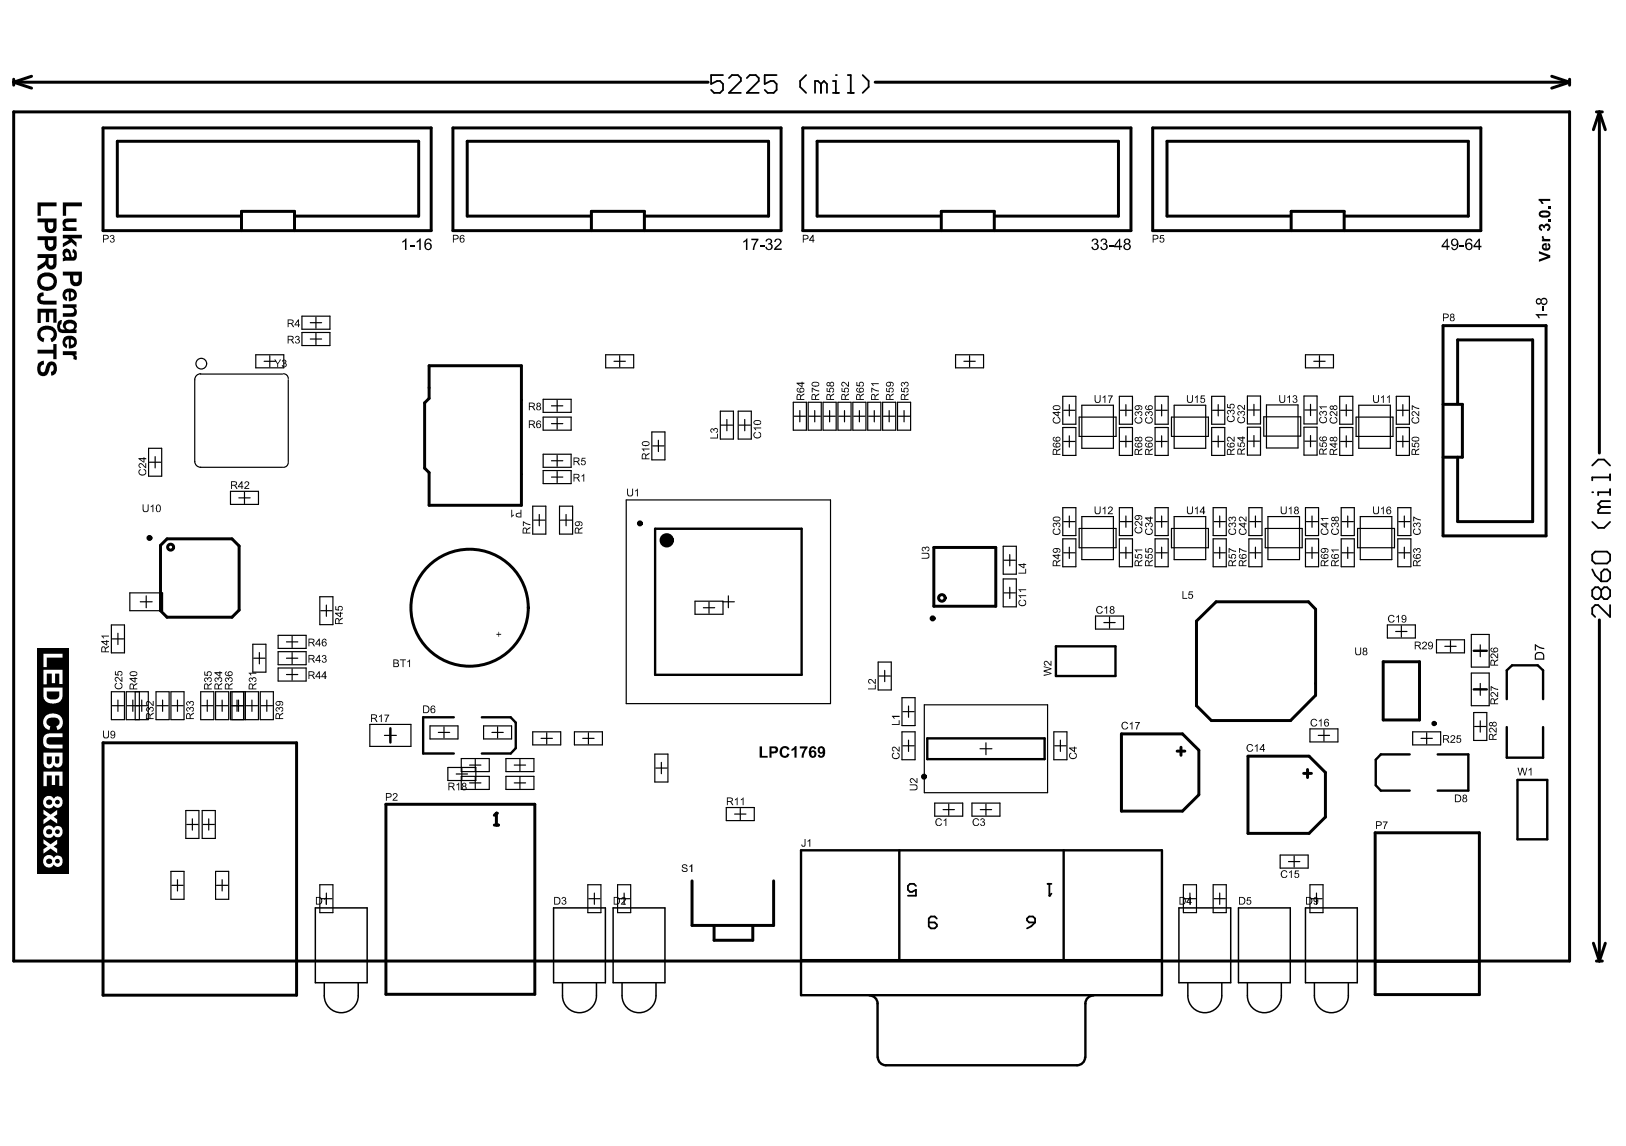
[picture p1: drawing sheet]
<svg xmlns="http://www.w3.org/2000/svg" width="287mm" height="202mm" viewBox="0 0 287 202" stroke-linecap="round" stroke-linejoin="round" font-family="sans-serif">
<g fill="none" stroke="#000" stroke-width=".53">
<path d="M2.4 14v1M2.4 19.7h274.5v149.8h-274.5zM2.4 14.5l3.2 1M2.4 14.5h122.5M5.6 13.5l-3.2 1M154.4 14.5h122.5M273.7 13.5l3.2 1M276.9 14v1M276.9 14.5l-3.2 1M281.6 19.7h1M282.1 19.7l-1 3.2M282.1 19.7v60.2"/>
<path d="M282.1 19.7l1.1 3.2M18.2 22.6h57.9v18.1h-57.9zM42.5 38.1h-21.8v-13.2h53.2v13.2h-21.8M79.9 22.6h57.9v18.1h-57.9zM104.2 38.1h-21.8v-13.2h53.2v13.2h-21.8M141.6 22.6h57.9v18.1h-57.9zM165.9 38.1h-21.8v-13.2h53.2v13.2h-21.8M203.3 22.6h57.9v18.1h-57.9zM227.6 38.1h-21.8v-13.2h53.2v13.2h-21.8M42.6 40.7v-3.4h9.3v3.4M104.3 40.7v-3.4h9.4v3.4M166 40.7v-3.4h9.4v3.4"/>
<path d="M227.7 40.7v-3.4h9.4v3.4M254.5 57.4h18.2v37.1h-18.2zM75.7 64.5h16.3v24.6h-16.3v-5.7l-.8-.8v-11.5l.8-.8zM254.5 71.3h3.5v9.3h-3.5M257.1 71.2v-11.2h13.2v32h-13.2M28.3 96.2l1.2-1.2h11.4l1.3 1.3v11.3l-1.3 1.3h-11.4l-1.2-1.2zM164.7 96.6h10.9v10.3h-10.9zM257.1 80.6v11.4M211 109.6l3.5-3.5h16.3l1.3 1.4v15.1l-4.5 4.5h-13.9l-2.7-2.6zM244 116.7h6.4v10.3h-6.4zM282.1 109.3v60.2M18.2 131h34.1v44.5h-34.1z"/>
<path d="M197.8 129.5h10.8l2.9 2.8v7.9l-2.9 2.9h-10.8zM207.6 132.5h1.4M208.3 131.8v1.4M220.1 133.4h10.8l2.9 2.9v7.8l-2.9 2.9h-10.8zM230 136.4h1.3M230.6 135.7v1.5M68.1 141.9h26.2v33.5h-26.2zM87.2 145.5h.7M87.2 143.8l.4-.4v2.1M122.1 155.4v7.8h14.4v-7.8M242.6 146.9h18.3v28.5h-18.3zM126 163.2v2.7h6.8v-2.7"/>
<path d="M242.6 169.6h18.3M281.1 166.4l1 3.1M281.6 169.5h1M283.2 166.4l-1.1 3.1"/>
</g>
<g fill="none" stroke="#000" stroke-width=".42">
<path d="M115.6 93.3h25.8v25.7h-25.8zM186.3 114h10.5v5.2h-10.5zM259.9 114.8h2.4M68.9 128.5v2.5M80 126.5h-5.4v6.4h5.4M85 126.5h5.1l.9 1v4.5l-.9 .9h-5.1M163.6 130.2h20.7v3.7h-20.7zM248.7 133.1h-5.1l-.9 .9v4.5l.9 1h5.1M253.6 133.1h5.4v6.4h-5.4M259.9 121.6h2.4M265.8 123.3v-5.1l.9-.8h4.5l1 .8v5.1M265.8 128.2v5.4h6.4v-5.4"/>
<path d="M267.7 137.6h5.2v10.4h-5.2zM141.3 150h63.7v25.5h-63.7zM158.6 150v19.4M187.6 150v19.4M141.3 169.4h63.7M154.8 177v9.5M191.5 177v9.5M156.3 187.9h33.7"/>
</g>
<g fill="none" stroke="#000" stroke-width=".26">
<path d="M55.6 160.1h9.2v13.2h-9.2zM57.2 173.3v2.3M63.2 173.3v2.3M97.6 160.1h9.2v13.2h-9.2zM99.2 173.3v2.3M105.2 173.3v2.3M108.1 160.1h9.2v13.2h-9.2zM109.7 173.3v2.3M115.7 173.3v2.3M207.9 160.1h9.2v13.2h-9.2zM209.5 173.3v2.3M215.5 173.3v2.3"/>
<path d="M218.5 160.1h9.1v13.2h-9.1zM220 173.3v2.3M226 173.3v2.3M230.3 160.1h9.1v13.2h-9.1zM231.8 173.3v2.3M237.8 173.3v2.3"/>
</g>
<path d="M34.4 67v14.4M35.3 66h14.5M50.8 67v14.4M190.8 71.5h5.6v7.6h-5.6zM207.1 71.5h5.6v7.6h-5.6zM223.4 71.4h5.6v7.6h-5.6zM239.7 71.5h5.5v7.6h-5.5zM35.3 82.4h14.5M190.8 91.1h5.6v7.6h-5.6zM207.1 91.1h5.6v7.6h-5.6zM223.7 91.1h5.5v7.6h-5.5zM239.9 91.1h5.6v7.6h-5.6z" fill="none" stroke="#000" stroke-width=".21"/>
<g fill="#000">
<path d="M6.6 35.7h3.4v.7h-2.8v1.7h-.6zM273.1 38.7h.3v.4h-.3zM273.1 36.4h.3v.4h-.3zM271.4 35.1h2v.3h-1.4l.3 .6h-.4l-.1-.4-.4-.2zM6.6 54.5h3.4v2.4h-.6v-1.8h-.7v1.7h-.6v-1.7h-.9v1.9h-.6zM6.9 58a1.86 1.86 0 0 1 3.1 .8v.2a1.3 1.3 0 0 1-.9 1.3l-.2-.6a.81 .81 0 0 0 .6-1 .81 .81 0 0 0-1-.6 1.04 1.04 0 0 0-1.4 .9l.2 .4 .5 .3-.2 .6a1.39 1.39 0 0 1-.7-2.3zM6.7 51.9l.4-.3h.6v.6a.45 .45 0 0 0-.6 .5 .45 .45 0 0 0 .7 .3h2.2v.7h-2.2a1.15 1.15 0 0 1-1.1-.5 1.15 1.15 0 0 1 0-1.3zM19.5 41.5h.1a.4 .4 0 0 1 .5 .1 .4 .4 0 0 1 0 .5 .41 .41 0 0 1-.1 .7 .41 .41 0 0 1-.6-.4h.1a.25 .25 0 0 0 .3 .2 .25 .25 0 0 0 .2-.3 .25 .25 0 0 0-.3-.1v-.2a.22 .22 0 0 0 .3-.2 .22 .22 0 0 0-.2-.2 .22 .22 0 0 0-.3 .2h-.1zM71 42.6l.3-.2 .2-.4h.2v2.1h-.3v-1.6l-.4 .3zM72.3 43.3h.8v.2h-.8zM73.5 42.6l.4-.2 .2-.4h.1v2.1h-.2v-1.6l-.5 .3zM131.1 42.6l.3-.2 .3-.4h.1v2.1h-.2v-1.6l-.5 .3z"/>
<path d="M132.5 42.1h1.3v.3l-.6 1-.2 .7h-.2v-.3l.2-.7 .5-.7h-1zM134 43.3h.8v.2h-.8zM135.1 42.3l.1-.1a.54 .54 0 0 1 .8 0 .54 .54 0 0 1-.1 .8 .63 .63 0 0 1 .2 1 .63 .63 0 0 1-1.1-.2v-.2l.3-.1a.4 .4 0 0 0 .4 .4 .4 .4 0 0 0 .3-.5 .4 .4 0 0 0-.5-.3v-.2a.36 .36 0 0 0 .5-.3 .36 .36 0 0 0-.4-.4 .36 .36 0 0 0-.3 .4h-.3zM136.7 42.3l.2-.1a.64 .64 0 0 1 .9 .2 .64 .64 0 0 1-.4 .9l-.5 .5h1v.3h-1.4l.1-.4 .5-.4a.54 .54 0 0 0 .5-.5 .54 .54 0 0 0-.3-.5l-.4 .1-.1 .3h-.2zM192.6 42.3h.1a.54 .54 0 0 1 .8-.1 .54 .54 0 0 1-.1 .8 .63 .63 0 0 1 .3 .9 .63 .63 0 0 1-.9 .1l-.3-.3v-.1l.3-.1a.4 .4 0 0 0 .4 .4 .4 .4 0 0 0 .3-.5 .4 .4 0 0 0-.5-.3v-.2a.35 .35 0 0 0 .5-.4 .35 .35 0 0 0-.6-.2l-.1 .3h-.3zM194.2 42.3a.54 .54 0 0 1 .8-.1 .54 .54 0 0 1 0 .8 .63 .63 0 0 1 .2 .9 .63 .63 0 0 1-.9 .1l-.2-.4 .2-.1a.4 .4 0 0 0 .5 .4 .4 .4 0 0 0 .3-.5 .4 .4 0 0 0-.5-.3v-.2a.36 .36 0 0 0 .4-.2 .36 .36 0 0 0-.1-.4 .36 .36 0 0 0-.5 .1l-.1 .2h-.2zM195.6 43.3h.8v.2h-.8zM204.7 41.5h.6v.1h-.5l-.1 .4a.44 .44 0 0 1 .7 .3 .44 .44 0 0 1-.5 .5l-.3-.1-.1-.3h.2a.28 .28 0 0 0 .4 .2 .28 .28 0 0 0 .1-.4 .28 .28 0 0 0-.5 0h-.2zM257.5 43.3h.7v.2h-.7zM272.1 54h.2v.8h-.2zM270.9 55.4h2v.3h-1.6l.4 .4h-.3l-.2-.3-.3-.2zM271.5 39.7a.54 .54 0 0 1 .9 .1 .58 .58 0 0 1 .7-.3 .58 .58 0 0 1 .4 .7 .63 .63 0 0 1-.6 .6v-.4a.3 .3 0 0 0 .2-.5 .3 .3 0 0 0-.5 0l-.1 .1 .1 .3-.4-.1a.26 .26 0 0 0-.3-.3 .26 .26 0 0 0-.1 .4l.2 .1v.3a.64 .64 0 0 1-.5-1z"/>
<path d="M271.4 44.3l2 .7v.5l-2 .7v-.4l1.5-.6-1.5-.5zM272 41.7h.3a.37 .37 0 0 0 .2 .5 .37 .37 0 0 0 .4 0h.5v.4h-1.4v-.4h.2l-.2-.2zM6.6 61.7h2.8v-1h.6v2.7h-.6v-1h-2.8zM6.7 64.1l.5-.4 .5-.1 .1 .7a.71 .71 0 0 0-.7 .6 .71 .71 0 0 0 .5 .8l.2-.1 .3-1a.98 .98 0 0 1 1.5-.7h.1a1.34 1.34 0 0 1-.7 2.3v-.6a.62 .62 0 0 0 .5-.6 .62 .62 0 0 0-.4-.6l-.2 .2-.2 .7a1.07 1.07 0 0 1-1.3 1 1.07 1.07 0 0 1-.8-1.3zM48.4 63.4h.2l.4 .6 .4-.6h.2l-.5 .8v.6h-.2v-.6zM49.7 63.6a.37 .37 0 0 1 .6-.1 .37 .37 0 0 1 0 .5 .42 .42 0 0 1 0 .8 .42 .42 0 0 1-.6-.4h.1a.27 .27 0 0 0 .4 .3 .27 .27 0 0 0 .2-.4 .27 .27 0 0 0-.4-.2l.1-.1a.22 .22 0 0 0 .2-.2 .22 .22 0 0 0-.2-.2 .22 .22 0 0 0-.2 .2h-.2zM52.2 59.3a.35 .35 0 0 1 .5 0 .35 .35 0 0 1-.1 .6 .41 .41 0 0 1 .2 .6 .41 .41 0 0 1-.7-.1v-.2h.1a.27 .27 0 0 0 .3 .3 .27 .27 0 0 0 .2-.4 .27 .27 0 0 0-.3-.1v-.2a.22 .22 0 0 0 .3-.2 .22 .22 0 0 0-.2-.2 .22 .22 0 0 0-.3 .2h-.1zM113.2 79.1h1.4v.2h-1.1l.2 .3h-.1zM125.3 75.7l.2-.1 .4 .1a.43 .43 0 0 1 .7 0 .43 .43 0 0 1-.3 .6v-.1a.25 .25 0 0 0 .2-.3 .25 .25 0 0 0-.3-.2 .25 .25 0 0 0-.2 .3h-.2a.24 .24 0 0 0-.1-.3 .24 .24 0 0 0-.3 .2 .24 .24 0 0 0 .2 .3v.1l-.3-.2zM125.3 77.2h1.2v-.7h.1v.8h-1.3zM132.9 76.4l.3-.2 .1 .1a.47 .47 0 0 0-.1 .7 .47 .47 0 0 0 .6 .1 .4 .4 0 0 0 .3-.4 .4 .4 0 0 0-.3-.4v-.2a.65 .65 0 0 1 .4 .9 .65 .65 0 0 1-.9 .3 .72 .72 0 0 1-.4-.9zM132.9 75.4h1.4v.2h-1.1l.2 .3h-.1z"/>
<path d="M143.2 68.4l.7 .4 .6 .1v.2l-.7-.2-.5-.3v.6h-.1zM145.8 68.4h.2v.6h.3a.46 .46 0 0 1 .2-.6 .46 .46 0 0 1 .6 .3 .46 .46 0 0 1-.3 .6v-.2a.31 .31 0 0 0 .2-.4 .31 .31 0 0 0-.5-.2 .31 .31 0 0 0-.1 .4l.1 .3-.7-.1zM148.4 68.4h.2v.6h.3a.46 .46 0 0 1 .3-.6 .46 .46 0 0 1 .6 .3 .46 .46 0 0 1-.4 .6v-.2a.31 .31 0 0 0 .2-.4 .31 .31 0 0 0-.4-.2 .31 .31 0 0 0-.2 .4l.1 .3-.7-.1zM148.5 67.4a.74 .74 0 0 1 1 .5l.1 .1v-.7h.1v.9l-.3-.1-.1-.2a.38 .38 0 0 0-.4-.3 .38 .38 0 0 0-.4 .2l.1 .2h.2v.2a.44 .44 0 0 1-.4-.3 .44 .44 0 0 1 .1-.5zM151.1 67.4h.1v.5l.4 .1a.43 .43 0 0 1 .4-.7 .43 .43 0 0 1 .3 .7l-.2 .2-.1-.2a.29 .29 0 0 0 .2-.4 .29 .29 0 0 0-.4-.1 .29 .29 0 0 0-.1 .4v.3l-.6-.1zM153.7 68.4l.7 .4 .6 .1v.2l-.7-.2-.5-.3v.6h-.1zM153.6 67.6h1.4v.2h-1l.2 .3h-.2zM156.3 68.4h.2v.6h.3a.46 .46 0 0 1 .3-.6 .46 .46 0 0 1 .6 .3 .46 .46 0 0 1-.4 .6v-.2a.31 .31 0 0 0 .2-.4 .31 .31 0 0 0-.5-.2 .31 .31 0 0 0-.1 .4l.1 .3-.7-.1zM158.9 68.4h.2v.6h.3a.46 .46 0 0 1 .3-.6 .46 .46 0 0 1 .6 .3 .46 .46 0 0 1-.4 .6v-.2a.31 .31 0 0 0 .2-.4 .31 .31 0 0 0-.4-.2 .31 .31 0 0 0-.2 .4l.1 .3-.7-.1zM158.9 67.6a.32 .32 0 0 1 .3-.2 .32 .32 0 0 1 .3 .2 .43 .43 0 0 1 .8 0 .43 .43 0 0 1-.4 .6v-.2a.25 .25 0 0 0 .2-.3 .25 .25 0 0 0-.3-.2 .25 .25 0 0 0-.2 .4h-.1a.22 .22 0 0 0-.2-.3 .22 .22 0 0 0-.3 .2 .22 .22 0 0 0 .3 .2v.2a.42 .42 0 0 1-.4-.6zM185.7 73.8l.3-.2 .1 .1a.47 .47 0 0 0-.1 .7 .47 .47 0 0 0 .6 .1 .4 .4 0 0 0 .3-.4 .4 .4 0 0 0-.3-.4v-.2a.65 .65 0 0 1 .4 .9 .65 .65 0 0 1-1 .3 .72 .72 0 0 1-.3-.9zM193.1 69.7h.1v.8a.37 .37 0 0 0 .4 .4 .37 .37 0 0 0 .4-.4v-.8h.1v.8a.53 .53 0 0 1-.5 .6 .53 .53 0 0 1-.5-.6z"/>
<path d="M194.5 70.1l.5-.4v1.4h-.2v-1.1l-.3 .2zM195.4 69.8h.9l-.5 1.3h-.2l.1-.5 .4-.7h-.7zM200.2 73.8l.2-.2 .1 .1a.47 .47 0 0 0-.1 .7 .47 .47 0 0 0 .7 .1 .4 .4 0 0 0 .3-.4 .4 .4 0 0 0-.4-.4l.1-.2a.65 .65 0 0 1 .3 .9 .65 .65 0 0 1-.9 .3 .72 .72 0 0 1-.3-.9zM200.2 72.7l.2-.1 .4 .1a.42 .42 0 0 1 .7 0 .42 .42 0 0 1-.4 .7v-.2a.25 .25 0 0 0 .2-.3 .25 .25 0 0 0-.3-.2 .25 .25 0 0 0-.1 .4h-.2a.22 .22 0 0 0-.2-.3 .22 .22 0 0 0-.2 .2 .22 .22 0 0 0 .2 .2v.2a.42 .42 0 0 1-.3-.7zM202 73.8l.3-.2 .1 .1a.47 .47 0 0 0-.2 .7 .47 .47 0 0 0 .7 .1 .4 .4 0 0 0 .3-.4 .4 .4 0 0 0-.3-.4v-.2a.65 .65 0 0 1 .4 .9 .65 .65 0 0 1-1 .3 .72 .72 0 0 1-.3-.9zM202 72.7l.2-.1 .4 .1a.42 .42 0 0 1 .7 0 .42 .42 0 0 1-.3 .7v-.2a.25 .25 0 0 0 .2-.3 .25 .25 0 0 0-.3-.2 .25 .25 0 0 0-.2 .4h-.2a.22 .22 0 0 0-.1-.3 .22 .22 0 0 0-.3 .2 .22 .22 0 0 0 .2 .2v.2a.42 .42 0 0 1-.3-.7zM209.4 69.7h.1v.8a.37 .37 0 0 0 .4 .4 .37 .37 0 0 0 .4-.4v-.8h.1v.8a.53 .53 0 0 1-.5 .6 .53 .53 0 0 1-.5-.6zM210.8 70.1l.5-.4v1.4h-.2v-1.1l-.3 .2zM211.8 69.8h.7v.1h-.5l-.1 .4a.43 .43 0 0 1 .7 .4 .43 .43 0 0 1-.7 .3l-.2-.3h.2a.29 .29 0 0 0 .4 .2 .29 .29 0 0 0 .1-.4 .29 .29 0 0 0-.4-.1h-.3zM216.5 73.5l.2-.2 .1 .2a.47 .47 0 0 0-.1 .6 .47 .47 0 0 0 .6 .2 .4 .4 0 0 0 .4-.5 .4 .4 0 0 0-.4-.3v-.2a.67 .67 0 0 1 .4 .8 .67 .67 0 0 1-.8 .4 .67 .67 0 0 1-.5-.8zM216.5 72.5l.2-.2 .3 .2a.42 .42 0 0 1 .8 0 .42 .42 0 0 1-.4 .6v-.2a.25 .25 0 0 0 .2-.3 .25 .25 0 0 0-.3-.2 .25 .25 0 0 0-.2 .4h-.1a.22 .22 0 0 0-.2-.3 .22 .22 0 0 0-.3 .2 .22 .22 0 0 0 .3 .2v.2a.42 .42 0 0 1-.3-.6zM216.5 71.3h.1v.5h.4a.43 .43 0 0 1 .4-.6 .43 .43 0 0 1 .3 .7l-.3 .2v-.2a.29 .29 0 0 0 .2-.4 .29 .29 0 0 0-.4-.1 .29 .29 0 0 0-.1 .4v.3l-.6-.1z"/>
<path d="M216.5 77.1a.85 .85 0 0 1 1.1 .6v-.7h.2v.9l-.3-.1-.2-.2a.38 .38 0 0 0-.4-.4 .38 .38 0 0 0-.3 .3l.1 .2h.1v.2a.44 .44 0 0 1-.4-.3 .44 .44 0 0 1 .1-.5zM218.3 73.7l.3-.2 .1 .2a.47 .47 0 0 0-.2 .6 .47 .47 0 0 0 .7 .2 .4 .4 0 0 0 .3-.5 .4 .4 0 0 0-.4-.3l.1-.2a.67 .67 0 0 1 .3 .8 .67 .67 0 0 1-.8 .4 .67 .67 0 0 1-.5-.8zM218.3 78.1h.2v.5l.3 .1a.46 .46 0 0 1 .2-.7 .46 .46 0 0 1 .6 .4 .46 .46 0 0 1-.4 .5v-.2a.31 .31 0 0 0 .2-.4 .31 .31 0 0 0-.4-.2 .31 .31 0 0 0-.1 .4l.1 .4-.7-.2zM218.3 72.7l.2-.2 .4 .2a.42 .42 0 0 1 .7 0 .42 .42 0 0 1-.4 .6v-.1a.25 .25 0 0 0 .3-.3 .25 .25 0 0 0-.4-.2 .25 .25 0 0 0-.1 .3h-.2a.22 .22 0 0 0-.2-.3 .22 .22 0 0 0-.2 .2 .22 .22 0 0 0 .2 .3v.1a.42 .42 0 0 1-.3-.6zM218.3 71.5a.74 .74 0 0 1 1 .5l.1 .1v-.7h.2v.9l-.3-.1-.2-.2a.36 .36 0 0 0-.3-.4 .36 .36 0 0 0-.4 .2l.3 .5a.44 .44 0 0 1-.4-.3 .44 .44 0 0 1 0-.5zM225.6 69.7h.2v.8a.37 .37 0 0 0 .4 .4 .37 .37 0 0 0 .3-.4v-.8h.2v.8a.53 .53 0 0 1-.5 .6 .53 .53 0 0 1-.6-.6zM227.1 70.1l.4-.4v1.4h-.1v-1.1l-.3 .2zM228.1 69.8a.36 .36 0 0 1 .6 0 .36 .36 0 0 1-.1 .5 .43 .43 0 0 1 0 .8 .43 .43 0 0 1-.6-.4h.2a.25 .25 0 0 0 .3 .2 .25 .25 0 0 0 .2-.3 .25 .25 0 0 0-.4-.2v-.1a.22 .22 0 0 0 .3-.2 .22 .22 0 0 0-.2-.3 .22 .22 0 0 0-.2 .3h-.2zM232.7 73.7l.3-.2 .1 .2a.47 .47 0 0 0-.1 .6 .47 .47 0 0 0 .6 .2 .4 .4 0 0 0 .3-.5 .4 .4 0 0 0-.3-.3v-.2a.67 .67 0 0 1 .4 .8 .67 .67 0 0 1-.8 .4 .67 .67 0 0 1-.5-.8zM232.7 78.1h.2v.5l.3 .1a.46 .46 0 0 1 .3-.7 .46 .46 0 0 1 .6 .4 .46 .46 0 0 1-.4 .5v-.2a.31 .31 0 0 0 .2-.4 .31 .31 0 0 0-.4-.2 .31 .31 0 0 0-.2 .4l.1 .4-.7-.2zM232.7 72.7l.2-.2 .4 .2a.42 .42 0 0 1 .7 0 .42 .42 0 0 1-.3 .6v-.1a.25 .25 0 0 0 .2-.3 .25 .25 0 0 0-.3-.2 .25 .25 0 0 0-.2 .3h-.1a.22 .22 0 0 0-.2-.3 .22 .22 0 0 0-.3 .2 .22 .22 0 0 0 .3 .3v.1a.42 .42 0 0 1-.4-.6zM232.7 71.7h1.4v.1h-1.1l.2 .4h-.1z"/>
<path d="M234.6 73.8l.2-.2 .1 .1a.47 .47 0 0 0-.1 .7 .47 .47 0 0 0 .7 .1 .4 .4 0 0 0 .3-.4 .4 .4 0 0 0-.4-.4l.1-.2a.65 .65 0 0 1 .3 .9 .65 .65 0 0 1-.9 .3 .72 .72 0 0 1-.3-.9zM234.6 72.7a.54 .54 0 0 1 .9 .2l.2 .3v-.7h.2v.9l-.6-.4a.33 .33 0 0 0-.3-.3 .33 .33 0 0 0-.3 .2v.3h.2v.2a.49 .49 0 0 1-.3-.7zM242.2 69.7h.2v.8a.37 .37 0 0 0 .3 .4 .37 .37 0 0 0 .4-.4v-.8h.1v.8a.53 .53 0 0 1-.5 .6 .53 .53 0 0 1-.5-.6zM243.6 70.1l.5-.4v1.4h-.2v-1.1l-.3 .2zM244.7 70l.4-.3v1.4h-.1v-1.1l-.3 .2zM249 71.5l.7 .3 .6 .2v.2l-.5-.1-.6-.4v.6h-.2zM249 73.8l.3-.2 .1 .1a.47 .47 0 0 0-.1 .7 .47 .47 0 0 0 .6 .1 .4 .4 0 0 0 .3-.4 .4 .4 0 0 0-.3-.4v-.2a.65 .65 0 0 1 .4 .9 .65 .65 0 0 1-1 .3 .72 .72 0 0 1-.3-.9zM249 78.1h.2v.6h.3a.46 .46 0 0 1 .3-.6 .46 .46 0 0 1 .6 .3 .46 .46 0 0 1-.4 .6v-.2a.31 .31 0 0 0 .2-.4 .31 .31 0 0 0-.4-.2 .31 .31 0 0 0-.2 .4l.1 .3-.7-.1zM249 72.7h.1a.54 .54 0 0 1 .8 .2l.3 .3v-.7h.1v.9l-.5-.4a.33 .33 0 0 0-.3-.3 .33 .33 0 0 0-.4 .2v.2l.3 .1-.1 .2a.49 .49 0 0 1-.3-.7zM24.5 82.9l.2-.2 .1 .2a.47 .47 0 0 0-.1 .7 .47 .47 0 0 0 .7 .1 .4 .4 0 0 0 .3-.4 .4 .4 0 0 0-.4-.4l.1-.2a.67 .67 0 0 1 .3 .8 .67 .67 0 0 1-.8 .4 .67 .67 0 0 1-.5-.7zM24.5 81.8a.54 .54 0 0 1 .9 .3l.2 .3v-.7h.2v.9l-.6-.4a.33 .33 0 0 0-.3-.3 .33 .33 0 0 0-.3 .2v.2l.2 .1v.1a.49 .49 0 0 1-.3-.7zM25.2 89h.1v.8a.37 .37 0 0 0 .4 .4 .37 .37 0 0 0 .4-.4v-.8h.1v.8a.53 .53 0 0 1-.5 .5 .53 .53 0 0 1-.5-.5z"/>
<path d="M26.6 89.3l.5-.3v1.3h-.2v-1l-.3 .2zM43.2 85a.45 .45 0 0 1 .7 0 .45 .45 0 0 1-.2 .7l-.4 .4h.7v.1h-.9l.1-.3 .2-.1a.38 .38 0 0 0 .4-.4 .38 .38 0 0 0-.3-.4l-.2 .1v.2h-.2zM90.2 89.9h.1v1.1l.4-.2v.1l-.4 .4h-.1zM92.2 92l.7 .3 .6 .1v.2l-.6-.1-.5-.3v.6h-.2zM102.6 80.7h.7v.2h-.6v.3a.46 .46 0 0 1 .6 .3 .46 .46 0 0 1-.3 .6 .46 .46 0 0 1-.6-.4h.2a.31 .31 0 0 0 .4 .2 .31 .31 0 0 0 .2-.4 .31 .31 0 0 0-.4-.2l-.3 .1zM102.6 83.9l.5-.3v1.3h-.2v-1l-.3 .2zM110.6 86.2h.2v.8a.37 .37 0 0 0 .3 .4 .37 .37 0 0 0 .4-.4v-.8h.2v.8a.53 .53 0 0 1-.6 .6 .53 .53 0 0 1-.5-.6zM112 86.6l.5-.4v1.4h-.1v-1.1l-.4 .2zM162.6 97.5h.8a.53 .53 0 0 1 .5 .5 .53 .53 0 0 1-.5 .6h-.8v-.2h.8a.37 .37 0 0 0 .4-.4 .37 .37 0 0 0-.4-.3h-.8zM162.6 96.6l.4-.1 .2 .2a.41 .41 0 0 1 .6-.2 .41 .41 0 0 1 0 .7h-.2v-.1a.27 .27 0 0 0 .2-.3 .27 .27 0 0 0-.3-.2 .27 .27 0 0 0-.2 .3h-.2a.22 .22 0 0 0-.1-.3 .22 .22 0 0 0-.3 .2 .22 .22 0 0 0 .2 .3v.1a.42 .42 0 0 1-.3-.6zM185.7 93.4l.3-.2 .1 .2a.47 .47 0 0 0-.1 .6 .47 .47 0 0 0 .6 .2 .4 .4 0 0 0 .3-.5 .4 .4 0 0 0-.3-.3v-.2a.67 .67 0 0 1 .4 .8 .67 .67 0 0 1-.9 .4 .67 .67 0 0 1-.4-.8zM185.7 92.4l.2-.2 .4 .2a.42 .42 0 0 1 .7 0 .42 .42 0 0 1-.3 .6v-.2a.25 .25 0 0 0 .2-.3 .25 .25 0 0 0-.3-.2 .25 .25 0 0 0-.2 .4h-.1a.22 .22 0 0 0-.2-.3 .22 .22 0 0 0-.3 .2 .22 .22 0 0 0 .2 .2v.2a.42 .42 0 0 1-.3-.6z"/>
<path d="M193.1 89.3h.1v.8a.37 .37 0 0 0 .4 .4 .37 .37 0 0 0 .4-.4v-.8h.1v.8a.53 .53 0 0 1-.5 .6 .53 .53 0 0 1-.5-.6zM194.5 89.7l.5-.4v1.4h-.2v-1l-.3 .2zM195.5 89.5a.45 .45 0 0 1 .7 0 .45 .45 0 0 1-.2 .7l-.4 .3h.7v.2h-.9l.1-.3 .3-.2a.38 .38 0 0 0 .3-.3 .38 .38 0 0 0-.3-.4l-.2 .1v.2h-.2zM200.2 93.2l.2-.2 .1 .1a.47 .47 0 0 0-.1 .7 .47 .47 0 0 0 .7 .1 .4 .4 0 0 0 .3-.4 .4 .4 0 0 0-.4-.4l.1-.2a.65 .65 0 0 1 .3 .9 .65 .65 0 0 1-.9 .3 .72 .72 0 0 1-.3-.9zM200.2 97.8h.1v.5h.3a.46 .46 0 0 1 .3-.6 .46 .46 0 0 1 .6 .3 .46 .46 0 0 1-.4 .6v-.2a.31 .31 0 0 0 .2-.4 .31 .31 0 0 0-.4-.2 .31 .31 0 0 0-.1 .4l.1 .4-.7-.2zM200.2 92.1a.54 .54 0 0 1 .9 .2l.2 .3v-.7h.2v.9l-.6-.4a.33 .33 0 0 0-.3-.3 .33 .33 0 0 0-.3 .2v.2l.2 .1v.1a.49 .49 0 0 1-.3-.6zM200.1 96.9h1.4v.2h-1.1l.2 .3h-.2zM202 93.4l.3-.2 .1 .2a.47 .47 0 0 0-.2 .6 .47 .47 0 0 0 .7 .2 .4 .4 0 0 0 .3-.5 .4 .4 0 0 0-.3-.3v-.2a.67 .67 0 0 1 .3 .8 .67 .67 0 0 1-.8 .4 .67 .67 0 0 1-.4-.8zM202 97.8h.2v.5h.3a.46 .46 0 0 1 .3-.6 .46 .46 0 0 1 .6 .3 .46 .46 0 0 1-.4 .6v-.2a.31 .31 0 0 0 .2-.4 .31 .31 0 0 0-.5-.2 .31 .31 0 0 0-.1 .4l.1 .4-.7-.2zM202 96.7h.2v.5l.3 .1a.43 .43 0 0 1 .5-.6 .43 .43 0 0 1 .3 .7l-.3 .2v-.2a.29 .29 0 0 0 .1-.4 .29 .29 0 0 0-.4-.2 .29 .29 0 0 0-.1 .4l.1 .3-.7-.1zM202 92.4l.2-.2 .4 .2a.42 .42 0 0 1 .7 0 .42 .42 0 0 1-.3 .6v-.2a.25 .25 0 0 0 .2-.3 .25 .25 0 0 0-.3-.2 .25 .25 0 0 0-.2 .4h-.2a.22 .22 0 0 0-.1-.3 .22 .22 0 0 0-.3 .2 .22 .22 0 0 0 .2 .2v.2a.42 .42 0 0 1-.3-.6zM209.4 89.3h.1v.8a.37 .37 0 0 0 .4 .4 .37 .37 0 0 0 .4-.4v-.8h.1v.8a.53 .53 0 0 1-.5 .6 .53 .53 0 0 1-.5-.6z"/>
<path d="M210.8 89.7l.5-.4v1.4h-.2v-1l-.3 .2zM216.7 96.7l.7 .3 .6 .1v.3l-.5-.2-.6-.3v.6h-.2zM216.7 93.4l.3-.2 .1 .2a.47 .47 0 0 0-.2 .6 .47 .47 0 0 0 .7 .2 .4 .4 0 0 0 .3-.5 .4 .4 0 0 0-.3-.3v-.2a.67 .67 0 0 1 .4 .8 .67 .67 0 0 1-.9 .4 .67 .67 0 0 1-.4-.8zM216.7 97.8h.2v.5h.3a.46 .46 0 0 1 .3-.6 .46 .46 0 0 1 .6 .3 .46 .46 0 0 1-.4 .6v-.2a.31 .31 0 0 0 .2-.4 .31 .31 0 0 0-.5-.2 .31 .31 0 0 0-.1 .4l.1 .4-.7-.2zM216.7 92.4l.2-.2 .4 .2a.42 .42 0 0 1 .7 0 .42 .42 0 0 1-.3 .6v-.2a.25 .25 0 0 0 .2-.3 .25 .25 0 0 0-.3-.2 .25 .25 0 0 0-.2 .4h-.2a.22 .22 0 0 0-.1-.3 .22 .22 0 0 0-.3 .2 .22 .22 0 0 0 .2 .2v.2a.42 .42 0 0 1-.3-.6zM216.7 91.3a.32 .32 0 0 1 .3-.1 .32 .32 0 0 1 .3 .2 .43 .43 0 0 1 .7 0 .43 .43 0 0 1-.3 .6v-.2a.25 .25 0 0 0 .2-.3 .25 .25 0 0 0-.3-.2 .25 .25 0 0 0-.2 .3h-.2a.22 .22 0 0 0-.1-.2 .22 .22 0 0 0-.3 .2 .22 .22 0 0 0 .2 .2v.2a.42 .42 0 0 1-.3-.7zM218.6 96.7l.6 .3 .6 .1 .1 .3-.6-.2-.6-.3v.6h-.1zM218.6 93.4l.2-.2 .1 .2a.47 .47 0 0 0-.1 .6 .47 .47 0 0 0 .6 .2 .4 .4 0 0 0 .4-.5 .4 .4 0 0 0-.4-.3v-.2a.67 .67 0 0 1 .4 .8 .67 .67 0 0 1-.8 .4 .67 .67 0 0 1-.5-.8zM218.6 91.2a.74 .74 0 0 1 1 .5l.1 .1v-.7h.2v.9l-.3-.1-.3-.3a.36 .36 0 0 0-.3-.3 .36 .36 0 0 0-.3 .2l.2 .5a.44 .44 0 0 1-.4-.3 .44 .44 0 0 1 .1-.5zM225.9 89.3h.2v.8a.37 .37 0 0 0 .3 .4 .37 .37 0 0 0 .4-.4v-.8h.2v.8a.53 .53 0 0 1-.6 .6 .53 .53 0 0 1-.5-.6zM227.3 89.7l.5-.4v1.4h-.2v-1l-.3 .2zM233 93.4l.3-.2 .1 .2a.47 .47 0 0 0-.2 .6 .47 .47 0 0 0 .7 .2 .4 .4 0 0 0 .3-.5 .4 .4 0 0 0-.4-.3l.1-.2a.67 .67 0 0 1 .3 .8 .67 .67 0 0 1-.8 .4 .67 .67 0 0 1-.5-.8z"/>
<path d="M232.9 91.4h1.4v.1h-1l.2 .4h-.2zM234.8 93.4l.3-.2 .1 .2a.47 .47 0 0 0-.1 .6 .47 .47 0 0 0 .6 .2 .4 .4 0 0 0 .3-.5 .4 .4 0 0 0-.3-.3v-.2a.67 .67 0 0 1 .4 .8 .67 .67 0 0 1-.8 .4 .67 .67 0 0 1-.5-.8zM234.8 92.4l.2-.2 .4 .2a.42 .42 0 0 1 .7 0 .42 .42 0 0 1-.3 .6v-.2a.25 .25 0 0 0 .2-.3 .25 .25 0 0 0-.3-.2 .25 .25 0 0 0-.2 .4h-.1a.22 .22 0 0 0-.2-.3 .22 .22 0 0 0-.3 .2 .22 .22 0 0 0 .3 .2v.2a.42 .42 0 0 1-.4-.6zM234.8 96.9h1.4v.2h-1.1l.2 .3h-.2zM242.2 89.3h.2v.8a.37 .37 0 0 0 .3 .4 .37 .37 0 0 0 .4-.4v-.8h.1v.8a.53 .53 0 0 1-.5 .6 .53 .53 0 0 1-.5-.6zM243.6 89.7l.5-.4v1.4h-.2v-1l-.3 .2zM249.3 91.1l.7 .4 .5 .1 .1 .2-.6-.1-.6-.4v.7h-.1zM249.3 93.4l.2-.2 .2 .2a.47 .47 0 0 0-.2 .6 .47 .47 0 0 0 .7 .2 .4 .4 0 0 0 .3-.5 .4 .4 0 0 0-.4-.3l.1-.2a.67 .67 0 0 1 .3 .8 .67 .67 0 0 1-.8 .4 .67 .67 0 0 1-.5-.8zM249.3 96.9a.32 .32 0 0 1 .3-.2 .32 .32 0 0 1 .3 .2 .43 .43 0 0 1 .7 0 .43 .43 0 0 1-.4 .7v-.2a.25 .25 0 0 0 .2-.4 .25 .25 0 0 0-.3-.1 .25 .25 0 0 0-.1 .3h-.2a.22 .22 0 0 0-.2-.3 .22 .22 0 0 0-.2 .2 .22 .22 0 0 0 .2 .3v.1a.42 .42 0 0 1-.3-.6zM249.3 92.4l.2-.2 .4 .2a.42 .42 0 0 1 .7 0 .42 .42 0 0 1-.4 .6v-.2a.25 .25 0 0 0 .3-.3 .25 .25 0 0 0-.4-.2 .25 .25 0 0 0-.1 .4h-.2a.22 .22 0 0 0-.2-.3 .22 .22 0 0 0-.2 .2 .22 .22 0 0 0 .2 .2v.2a.42 .42 0 0 1-.3-.6zM17.9 112.1h1.3v.2h-1l.2 .3h-.2zM20.3 118.4h.1v.5l.4 .1a.43 .43 0 0 1 .4-.7 .43 .43 0 0 1 .3 .7l-.3 .2v-.2a.29 .29 0 0 0 .2-.4 .29 .29 0 0 0-.4-.1 .29 .29 0 0 0-.1 .4l.1 .3-.7-.1z"/>
<path d="M20.3 119.6a.54 .54 0 0 1 .9 .2l.2 .3v-.7h.2v.9l-.6-.4a.33 .33 0 0 0-.3-.3 .33 .33 0 0 0-.3 .2v.2l.2 .1v.1a.49 .49 0 0 1-.3-.6zM36 118.5h.2v.5h.4a.43 .43 0 0 1 .4-.6 .43 .43 0 0 1 .3 .7l-.3 .2v-.2a.28 .28 0 0 0 .2-.4 .28 .28 0 0 0-.4-.2 .28 .28 0 0 0-.2 .4l.1 .3-.7-.1zM43.9 118.7h1.3v.1h-1l.2 .3h-.2zM56.9 115.6a.36 .36 0 0 1 .5 0 .36 .36 0 0 1 0 .6 .43 .43 0 0 1 0 .7 .43 .43 0 0 1-.7-.4h.2a.25 .25 0 0 0 .3 .2 .25 .25 0 0 0 .2-.3 .25 .25 0 0 0-.3-.1v-.2a.22 .22 0 0 0 .3-.2 .22 .22 0 0 0-.2-.2 .22 .22 0 0 0-.3 .2h-.1zM59.1 106.9h.2v.6h.4a.43 .43 0 0 1 .4-.6 .43 .43 0 0 1 .3 .7l-.3 .2v-.2a.28 .28 0 0 0 .2-.4 .28 .28 0 0 0-.4-.2 .28 .28 0 0 0-.2 .4l.1 .3-.7-.1zM70.5 116.3h1.1v.2h-.4v1.2h-.2v-1.2h-.5zM71.9 116.7l.4-.4v1.4h-.1v-1.1l-.3 .2zM87.6 111.8h.3v-.4h.1v.4h.4v.2h-.4v.3h-.1v-.3h-.3zM153.2 119.9a.64 .64 0 0 1 1 .4l.1 .1v-.6h.2v.9l-.5-.4a.38 .38 0 0 0-.3-.3 .38 .38 0 0 0-.4 .1l.2 .5a.47 .47 0 0 1-.3-.7zM179.7 106l.3-.2 .1 .1a.47 .47 0 0 0-.2 .7 .47 .47 0 0 0 .7 .1 .4 .4 0 0 0 .3-.4 .4 .4 0 0 0-.4-.4l.1-.2a.67 .67 0 0 1 .3 .9 .67 .67 0 0 1-.8 .4 .67 .67 0 0 1-.5-.8zM179.6 101h1.2v-.7h.2v.9h-1.4zM179.6 105h1.4v.2h-1l.2 .3h-.2z"/>
<path d="M179.6 103.9h1.4v.2h-1l.2 .3h-.2zM184.2 116.7a.56 .56 0 0 1 .5-.1 .56 .56 0 0 1 .4 .4l.2 .2v-.6h.2v.9l-.5-.4a.44 .44 0 0 0-.3-.3 .44 .44 0 0 0-.4 .1v.2l.2 .2v.1a.47 .47 0 0 1-.3-.7zM184.1 117.5l1.4 .4v.1l-1.2 .4 1.2 .3v.2l-1.4 .3v-.2l1.2-.2-1.2-.3v-.3l1.2-.2-1.2-.3zM193.4 107.1a.59 .59 0 0 1 .6-.2 .59 .59 0 0 1 .5 .3l-.2 .1a.47 .47 0 0 0-.6-.1 .47 .47 0 0 0-.1 .6 .4 .4 0 0 0 .4 .3 .4 .4 0 0 0 .3-.3h.3a.64 .64 0 0 1-.9 .4 .64 .64 0 0 1-.3-.9zM194.8 107.2l.5-.3v1.3h-.2v-1l-.3 .2zM208.6 104.3h.1v1.2h.7v.1h-.8zM209.7 104.3h.7v.2h-.6v.3a.45 .45 0 0 1 .6 .2 .45 .45 0 0 1-.2 .6 .45 .45 0 0 1-.6-.2v-.1h.1a.29 .29 0 0 0 .4 .1 .29 .29 0 0 0 .2-.4 .29 .29 0 0 0-.5-.1l-.2 .1zM239 114.2h.2v.8a.37 .37 0 0 0 .4 .4 .37 .37 0 0 0 .3-.4v-.8h.2v.8a.53 .53 0 0 1-.5 .6 .53 .53 0 0 1-.6-.6zM244.9 108.7a.59 .59 0 0 1 .6-.3 .59 .59 0 0 1 .5 .4l-.2 .1a.47 .47 0 0 0-.6-.2 .47 .47 0 0 0-.2 .7 .4 .4 0 0 0 .4 .3 .4 .4 0 0 0 .4-.4l.2 .1a.64 .64 0 0 1-.8 .4 .64 .64 0 0 1-.3-.9zM246.3 108.8l.5-.3v1.3h-.2v-1l-.3 .2zM250.9 113.3a.44 .44 0 0 1 .7 0 .44 .44 0 0 1-.2 .7l-.4 .4h.7v.1h-.9l.1-.3 .3-.2a.39 .39 0 0 0 .1-.7h-.2l-.1 .3h-.1zM263 115.4a.64 .64 0 0 1 .9 .3l.2 .2v-.6h.2v.9l-.4-.2-.2-.3a.39 .39 0 0 0-.7-.1v.2l.3 .1v.2a.47 .47 0 0 1-.3-.7z"/>
<path d="M270.7 113.6h.2l.7 .5 .8 .2v.2l-.7-.1-.8-.5v.8h-.2zM18.2 128.9h.1v.8a.37 .37 0 0 0 .4 .4 .37 .37 0 0 0 .4-.4v-.8h.1v.8a.53 .53 0 0 1-.5 .5 .53 .53 0 0 1-.5-.5zM20.3 120.7l.2-.3 .1 .2a.47 .47 0 0 0-.1 .7 .47 .47 0 0 0 .7 .1 .4 .4 0 0 0 .3-.4 .4 .4 0 0 0-.4-.4l.1-.2a.67 .67 0 0 1 .3 .8 .67 .67 0 0 1-.8 .4 .67 .67 0 0 1-.5-.7zM25.8 124.9l.4-.2 .2 .2a.41 .41 0 0 1 .6-.1 .41 .41 0 0 1-.1 .7h-.2v-.1a.27 .27 0 0 0 .3-.3 .27 .27 0 0 0-.4-.3 .27 .27 0 0 0-.1 .4h-.2a.22 .22 0 0 0-.2-.3 .22 .22 0 0 0-.2 .2 .22 .22 0 0 0 .2 .3v.1a.42 .42 0 0 1-.3-.6zM25.8 123.7a.85 .85 0 0 1 1.1 .6v-.7h.2v.9l-.3-.1-.2-.2a.38 .38 0 0 0-.3-.3 .38 .38 0 0 0-.4 .2l.1 .2h.2v.2a.44 .44 0 0 1-.4-.3 .44 .44 0 0 1 0-.5zM32.9 124.9l.4-.2 .2 .2a.41 .41 0 0 1 .6-.1 .41 .41 0 0 1-.1 .7h-.2v-.1a.27 .27 0 0 0 .3-.3 .27 .27 0 0 0-.4-.3 .27 .27 0 0 0-.1 .4h-.2a.22 .22 0 0 0-.2-.3 .22 .22 0 0 0-.2 .2 .22 .22 0 0 0 .2 .3v.1a.42 .42 0 0 1-.3-.6zM32.9 123.9a.32 .32 0 0 1 .3-.2 .32 .32 0 0 1 .3 .2 .43 .43 0 0 1 .7 0 .43 .43 0 0 1-.4 .6v-.2a.25 .25 0 0 0 .2-.3 .25 .25 0 0 0-.3-.2 .25 .25 0 0 0-.1 .4h-.2a.22 .22 0 0 0-.2-.3 .22 .22 0 0 0-.2 .2 .22 .22 0 0 0 .2 .2v.2a.42 .42 0 0 1-.3-.6zM36 119.7l.5-.2 .1 .2a.41 .41 0 0 1 .7-.1 .41 .41 0 0 1-.1 .6l-.2 .1v-.2a.27 .27 0 0 0 .2-.3 .27 .27 0 0 0-.3-.2 .27 .27 0 0 0-.2 .4h-.1a.22 .22 0 0 0-.2-.3 .22 .22 0 0 0-.3 .2 .22 .22 0 0 0 .2 .2v.2a.42 .42 0 0 1-.3-.6zM37.9 119.7l.4-.2 .1 .2a.41 .41 0 0 1 .7-.1 .41 .41 0 0 1-.1 .6l-.2 .1v-.2a.27 .27 0 0 0 .3-.3 .27 .27 0 0 0-.4-.2 .27 .27 0 0 0-.1 .4h-.2a.22 .22 0 0 0-.2-.3 .22 .22 0 0 0-.2 .2 .22 .22 0 0 0 .2 .2v.2a.42 .42 0 0 1-.3-.6zM39.7 119.7l.4-.2 .2 .2a.41 .41 0 0 1 .6-.1 .41 .41 0 0 1 0 .6l-.2 .1v-.2a.27 .27 0 0 0 .2-.3 .27 .27 0 0 0-.3-.2 .27 .27 0 0 0-.2 .4h-.2a.22 .22 0 0 0-.1-.3 .22 .22 0 0 0-.3 .2 .22 .22 0 0 0 .2 .2v.2a.42 .42 0 0 1-.3-.6zM43.9 119.7l.4-.2 .2 .2a.41 .41 0 0 1 .6-.1 .41 .41 0 0 1 0 .6l-.2 .1v-.2a.27 .27 0 0 0 .2-.3 .27 .27 0 0 0-.3-.2 .27 .27 0 0 0-.2 .4h-.2a.22 .22 0 0 0-.1-.3 .22 .22 0 0 0-.3 .2 .22 .22 0 0 0 .2 .2v.2a.42 .42 0 0 1-.3-.6zM48.6 124.9l.5-.2 .1 .2a.41 .41 0 0 1 .7-.1 .41 .41 0 0 1-.1 .7h-.2v-.1a.27 .27 0 0 0 .2-.3 .27 .27 0 0 0-.3-.3 .27 .27 0 0 0-.2 .4h-.1a.22 .22 0 0 0-.2-.3 .22 .22 0 0 0-.3 .2 .22 .22 0 0 0 .3 .3v.1a.42 .42 0 0 1-.4-.6z"/>
<path d="M66.9 126.4l.4-.4v1.4h-.1v-1.1l-.3 .2zM67.8 126h.9l-.6 1.4h-.1v-.5l.4-.7h-.6zM80.5 138.4l.5-.4v1.4h-.2v-1l-.3 .2zM134 131.7h.4v1.6h1v.3h-1.4zM137.7 132a.89 .89 0 0 1 .8-.4 .89 .89 0 0 1 .7 .6h-.3a.55 .55 0 0 0-.8-.1 .55 .55 0 0 0-.2 .7 .48 .48 0 0 0 .5 .5 .48 .48 0 0 0 .5-.4l.3 .1a.89 .89 0 0 1-1 .6 .89 .89 0 0 1-.7-1zM139.6 132.1l.4-.1 .2-.4h.3v2h-.4v-1.4l-.5 .3zM141.1 131.7h1.3v.2l-.4 .7-.2 1h-.4v-.3l.2-.6 .4-.7h-.9zM153.1 121.4h1.2v-.6h.2v.8h-1.4zM157.4 133l.2-.2 .1 .1a.47 .47 0 0 0-.1 .7 .47 .47 0 0 0 .7 .1 .4 .4 0 0 0 .3-.4 .4 .4 0 0 0-.4-.4l.1-.2a.65 .65 0 0 1 .3 .9 .65 .65 0 0 1-.9 .3 .72 .72 0 0 1-.3-.9zM157.4 131.9a.54 .54 0 0 1 .9 .2l.2 .3v-.7h.2v.9l-.6-.4a.33 .33 0 0 0-.3-.3 .33 .33 0 0 0-.3 .2v.2l.2 .1v.1a.49 .49 0 0 1-.3-.6zM157.3 127.7h1.2v-.7h.2v.9h-1.4zM157.3 126.3h1.4v.2h-1.1l.2 .2-.1 .1z"/>
<path d="M160.5 138.4h.8a.53 .53 0 0 1 .5 .5 .53 .53 0 0 1-.5 .5h-.8v-.2h.8a.37 .37 0 0 0 .4-.3 .37 .37 0 0 0-.4-.4h-.8zM160.6 137.4a.64 .64 0 0 1 .9 .3l.2 .2v-.6h.1v.8l-.3-.1-.2-.3a.39 .39 0 0 0-.7-.1v.2l.3 .1-.1 .2a.47 .47 0 0 1-.2-.7zM188.6 133l.3-.2 .1 .1a.47 .47 0 0 0-.2 .7 .47 .47 0 0 0 .7 .1 .4 .4 0 0 0 .3-.4 .4 .4 0 0 0-.3-.4v-.2a.65 .65 0 0 1 .4 .9 .65 .65 0 0 1-1 .3 .72 .72 0 0 1-.3-.9zM197.9 127.6a.59 .59 0 0 1 .6-.3 .59 .59 0 0 1 .5 .4h-.2a.47 .47 0 0 0-.7-.1 .47 .47 0 0 0-.1 .6 .4 .4 0 0 0 .4 .4 .4 .4 0 0 0 .4-.4h.2a.65 .65 0 0 1-.9 .4 .65 .65 0 0 1-.2-.9zM199.3 127.7l.5-.4v1.4h-.2v-1.1l-.3 .2zM200.2 127.4h.9l-.6 1.3h-.1l.1-.6 .4-.6h-.7zM220 131.5a.59 .59 0 0 1 .5-.3 .59 .59 0 0 1 .5 .4l-.1 .1a.47 .47 0 0 0-.7-.2 .47 .47 0 0 0-.1 .7 .4 .4 0 0 0 .4 .3 .4 .4 0 0 0 .4-.4l.2 .1a.65 .65 0 0 1-.9 .3 .65 .65 0 0 1-.3-.9zM221.3 131.6l.5-.4v1.4h-.1v-1.1l-.4 .3zM231.3 127a.59 .59 0 0 1 .5-.2 .59 .59 0 0 1 .5 .3l-.1 .1a.47 .47 0 0 0-.7-.1 .47 .47 0 0 0-.1 .6 .4 .4 0 0 0 .4 .3 .4 .4 0 0 0 .4-.3h.2a.64 .64 0 0 1-.9 .4 .64 .64 0 0 1-.3-.9zM232.6 127.1l.5-.3v1.3h-.2v-1l-.3 .2zM255.9 129.8a.44 .44 0 0 1 .7 0 .44 .44 0 0 1-.2 .7l-.4 .4h.7v.1h-.9l.1-.3 .3-.2a.39 .39 0 0 0 .1-.7h-.2l-.1 .3h-.2zM257 129.7h.7v.2h-.5l-.1 .3a.43 .43 0 0 1 .6 .5 .43 .43 0 0 1-.6 .3l-.3-.3h.3a.29 .29 0 0 0 .3 .1 .29 .29 0 0 0 .2-.4 .29 .29 0 0 0-.4-.1l-.3 .1z"/>
<path d="M262.9 121l.7 .4 .6 .1 .1 .2-.6-.1-.6-.4v.7h-.2zM262.7 128.5a.64 .64 0 0 1 .9 .3l.2 .2v-.6h.2v.8l-.3-.1-.2-.3a.39 .39 0 0 0-.7-.1v.2l.2 .1v.2a.47 .47 0 0 1-.3-.7zM263 122.2a.64 .64 0 0 1 .9 .3l.2 .3v-.7h.2v.9l-.4-.1-.2-.4a.39 .39 0 0 0-.7-.1v.2l.3 .2v.1a.47 .47 0 0 1-.3-.7zM267.7 135.4h.2l.2 1.2 .3-1.2h.3l.2 1.2 .3-1.2h.2l-.4 1.4h-.1l-.3-1.2-.4 1.2h-.2zM269.6 135.8l.5-.4v1.4h-.1v-1.1l-.3 .2zM57.1 158.6l.5-.4v1.4h-.1v-1.1l-.4 .2zM69.3 140h.1a.43 .43 0 0 1 .7 .1 .43 .43 0 0 1-.2 .6l-.5 .4h.7v.1h-.9l.1-.2 .3-.3a.39 .39 0 0 0 .3-.3 .39 .39 0 0 0-.1-.4h-.3l-.1 .3h-.1zM99.2 158.3a.41 .41 0 0 1 .5 0 .41 .41 0 0 1 0 .6 .41 .41 0 0 1-.1 .7 .41 .41 0 0 1-.5-.4h.1a.25 .25 0 0 0 .3 .2 .25 .25 0 0 0 .2-.3 .25 .25 0 0 0-.3-.2v-.1a.22 .22 0 0 0 .3-.2 .22 .22 0 0 0-.2-.3 .22 .22 0 0 0-.3 .3h-.1zM109.6 158.4h.1a.43 .43 0 0 1 .6 0 .43 .43 0 0 1-.2 .6l-.4 .4h.7v.2h-.9l.4-.6a.33 .33 0 0 0 .3-.3 .33 .33 0 0 0-.2-.3l-.4 .2zM120.3 152.6l.1-.1a.58 .58 0 0 1 .9 .4h-.2a.32 .32 0 0 0-.3-.3 .32 .32 0 0 0-.4 .3l.2 .1a.47 .47 0 0 1 .6 .2 .47 .47 0 0 1-.1 .6 .62 .62 0 0 1-.9-.4l.2-.1a.37 .37 0 0 0 .4 .3 .37 .37 0 0 0 .3-.3l-.2-.1a.47 .47 0 0 1-.6-.5zM121.6 152.8l.5-.4v1.4h-.2v-1l-.3 .2zM129.6 141l.5-.3v1.3h-.2v-1l-.3 .2z"/>
<path d="M130.7 141l.5-.3v1.3h-.2v-1l-.3 .2zM141.9 148h.2v.9a.37 .37 0 0 1-.4 .5 .37 .37 0 0 1-.4-.4l.2-.1a.22 .22 0 0 0 .2 .3 .22 .22 0 0 0 .2-.3zM142.4 148.3l.5-.3v1.4h-.1v-1.1l-.4 .2zM165.1 144.6a.59 .59 0 0 1 .5-.3 .59 .59 0 0 1 .5 .4h-.1a.47 .47 0 0 0-.7-.1 .47 .47 0 0 0-.1 .7 .4 .4 0 0 0 .4 .3 .4 .4 0 0 0 .4-.4l.2 .1a.64 .64 0 0 1-.9 .3 .64 .64 0 0 1-.3-.9zM166.5 144.7l.4-.4v1.4h-.1v-1.1l-.3 .3zM171.7 144.6a.59 .59 0 0 1 .5-.3 .59 .59 0 0 1 .5 .4h-.2a.47 .47 0 0 0-.6-.1 .47 .47 0 0 0-.1 .7 .4 .4 0 0 0 .4 .3 .4 .4 0 0 0 .3-.4l.3 .1a.65 .65 0 0 1-.9 .3 .65 .65 0 0 1-.3-.9zM173 144.4a.41 .41 0 0 1 .6 .1 .41 .41 0 0 1 0 .5 .41 .41 0 0 1-.1 .7 .41 .41 0 0 1-.6-.4h.2a.25 .25 0 0 0 .3 .2 .25 .25 0 0 0 .2-.3 .25 .25 0 0 0-.4-.1v-.2a.22 .22 0 0 0 .3-.2 .22 .22 0 0 0-.2-.2 .22 .22 0 0 0-.2 .2h-.2zM220 158.3h.7v.1h-.6v.3a.44 .44 0 0 1 .6 .2 .44 .44 0 0 1-.3 .6 .44 .44 0 0 1-.5-.3h.1a.31 .31 0 0 0 .4 .2 .31 .31 0 0 0 .2-.4 .31 .31 0 0 0-.4-.2l-.3 .1zM226 153.8a.59 .59 0 0 1 .6-.3 .59 .59 0 0 1 .5 .4h-.2a.47 .47 0 0 0-.7-.1 .47 .47 0 0 0-.1 .6 .4 .4 0 0 0 .4 .3 .4 .4 0 0 0 .4-.3h.2a.64 .64 0 0 1-.8 .4 .64 .64 0 0 1-.3-.9zM227.4 153.9l.5-.4v1.4h-.2v-1.1l-.3 .2zM228.4 153.5h.7v.2h-.5l-.1 .4a.43 .43 0 0 1 .7 .4 .43 .43 0 0 1-.7 .3l-.2-.3h.2a.29 .29 0 0 0 .4 .2 .29 .29 0 0 0 .1-.4 .29 .29 0 0 0-.4-.1h-.3zM243.9 144.9h.9l-.5 .8v.5h-.2v-.1l.1-.6 .4-.4h-.7z"/>
<path d="M6.6 38.5h3.4v1.2a1.09 1.09 0 0 1-1.1 1.4 1.09 1.09 0 0 1-1-1.4v-.5h-1.3zM8.5 39.2v.4a.52 .52 0 0 0 .2 .7 .52 .52 0 0 0 .7-.3v-.8z"/>
<path d="M271.6 37.3l.4-.2h.7a.66 .66 0 0 1 .8 .7 .66 .66 0 0 1-.8 .6h-.6a.63 .63 0 0 1-.6-.4 .63 .63 0 0 1 .1-.7zM271.8 37.6l-.1 .2 .2 .2h.6a.53 .53 0 0 0 .7-.3l-.5-.2z"/>
<path d="M6.6 41.7h3.4v1.2a1.08 1.08 0 0 1-1.1 1.4 1.08 1.08 0 0 1-1-1.4v-.5h-1.3zM8.5 42.4v.3a.52 .52 0 0 0 .2 .8 .52 .52 0 0 0 .7-.4v-.7z"/>
<path d="M6.6 44.8h3.4v1.4a.98 .98 0 0 1-.7 1.3 .98 .98 0 0 1-1.2-.8l-.3 .4-1.2 .7v-.8l.8-.5a.87 .87 0 0 0 .6-1h-1.4zM8.6 45.5v.5a.57 .57 0 0 0 0 .6 .57 .57 0 0 0 .5 .2 .65 .65 0 0 0 .3-.8v-.5z"/>
<path d="M7 48.5a1.88 1.88 0 0 1 3 .7 1.67 1.67 0 0 1-2.1 2.1 1.65 1.65 0 0 1-.9-2.8zM7.4 49.1a1.01 1.01 0 0 0 0 1.2 1.01 1.01 0 0 0 1.2 .3 .94 .94 0 0 0 .8-1.1 .94 .94 0 0 0-1.2-.7l-.5 .1z"/>
<path d="M18.2 41.4l.6 .1a.35 .35 0 0 1 .4 .2 .35 .35 0 0 1-.1 .4l-.8 .2v.5h-.1zM18.3 41.6v.5l.5-.1a.24 .24 0 0 0 .2-.2 .24 .24 0 0 0-.3-.2z"/>
<path d="M50.7 56.3h.6a.37 .37 0 0 1 .5 .4 .37 .37 0 0 1-.4 .4l.5 .6h-.2l-.4-.6h-.4v.6h-.2zM50.9 56.5v.5h.4a.25 .25 0 0 0 .3-.3 .25 .25 0 0 0-.3-.2z"/>
<path d="M52.6 56.3h.1v.9h.2v.2h-.2v.3h-.1v-.3h-.7zM52.6 56.7l-.5 .5h.5z"/>
<path d="M75.1 42.3a.64 .64 0 0 1 1.1 .3h-.3a.43 .43 0 0 0-.6-.3 .43 .43 0 0 0-.2 .6v.1a.63 .63 0 0 1 1.1 .3 .63 .63 0 0 1-.8 .8 1.08 1.08 0 0 1-.4-1.7zM75.2 43.2a.45 .45 0 0 0 0 .6 .45 .45 0 0 0 .6 0 .45 .45 0 0 0 0-.7l-.3-.1z"/>
<path d="M79.9 41.4l.6 .1a.35 .35 0 0 1 .4 .2 .35 .35 0 0 1-.1 .4l-.8 .2v.5h-.1zM80 41.6v.5l.5-.1a.24 .24 0 0 0 .2-.2 .24 .24 0 0 0-.3-.2z"/>
<path d="M81.2 41.6h.1a.41 .41 0 0 1 .6 .2h-.1a.31 .31 0 0 0-.5-.2 .31 .31 0 0 0 0 .5 .41 .41 0 0 1 .6 0 .41 .41 0 0 1-.2 .6 .5 .5 0 0 1-.6-.1 .5 .5 0 0 1 0-.6zM81.3 42.4a.28 .28 0 0 0 .5 0 .28 .28 0 0 0-.5 0z"/>
<path d="M141.6 41.4l.6 .1a.35 .35 0 0 1 .4 .2 .35 .35 0 0 1-.1 .4l-.7 .2v.5h-.2zM141.8 41.6v.5l.4-.1a.24 .24 0 0 0 .2-.2 .24 .24 0 0 0-.3-.2z"/>
<path d="M143.3 41.4h.2v.9h.2v.2h-.2v.3h-.2v-.3h-.6zM143.3 41.7l-.4 .6h.4z"/>
<path d="M197.4 42.1h.2v1.3h.3v.2h-.3v.5h-.2v-.5h-.9v-.2zM197.4 42.5l-.6 .9h.6z"/>
<path d="M198.3 42.3l.1-.1a.52 .52 0 0 1 .8 0 .52 .52 0 0 1-.1 .8 .62 .62 0 0 1 .1 1.1 .62 .62 0 0 1-1-.5v-.4l.3-.2a.43 .43 0 0 1-.2-.7zM198.5 42.6a.31 .31 0 0 0 .6 0 .31 .31 0 0 0-.6 0zM198.4 43.5a.42 .42 0 0 0 .8 0 .42 .42 0 0 0-.8 0z"/>
<path d="M203.3 41.4l.7 .1a.35 .35 0 0 1 .3 .2 .35 .35 0 0 1-.1 .4l-.7 .2v.5h-.2zM203.5 41.6v.5l.4-.1a.24 .24 0 0 0 .3-.2 .24 .24 0 0 0-.4-.2z"/>
<path d="M254.5 55.3h.7a.35 .35 0 0 1 .3 .3 .35 .35 0 0 1-.1 .4l-.7 .1v.6h-.2zM254.7 55.5v.5l.4-.1a.24 .24 0 0 0 .3-.2 .24 .24 0 0 0-.3-.2z"/>
<path d="M255.2 42.1h.2v1.3h.3v.2h-.3v.5h-.2v-.5h-.9v-.2zM255.2 42.5l-.7 .9h.7z"/>
<path d="M255.8 55.5a.37 .37 0 0 1 .6-.2 .37 .37 0 0 1 0 .6 .4 .4 0 0 1 .1 .6 .4 .4 0 0 1-.6 0 .4 .4 0 0 1 .1-.6l-.2-.1zM256 55.7a.22 .22 0 0 0 .4 0 .22 .22 0 0 0-.4 0zM255.9 56.3a.3 .3 0 0 0 .6 0 .3 .3 0 0 0-.6 0z"/>
<path d="M256 42.4a.73 .73 0 0 1 .9-.2 .73 .73 0 0 1 .4 .8v.1a.73 .73 0 0 1-.4 .9 .73 .73 0 0 1-.8-.1l-.1-.3h.2a.38 .38 0 0 0 .5 .3 .38 .38 0 0 0 .3-.4v-.4a.64 .64 0 0 1-.9 .2 .64 .64 0 0 1-.1-.9zM256.1 42.7a.45 .45 0 0 0 .9 0 .45 .45 0 0 0-.9 0z"/>
<path d="M258.6 42.3l.1-.1a.65 .65 0 0 1 1 .4h-.2a.42 .42 0 0 0-.6-.3 .42 .42 0 0 0-.2 .6v.1a.63 .63 0 0 1 .8 0 .63 .63 0 0 1 .2 .8 .63 .63 0 0 1-.9 .2l-.2-.1-.2-.5v-.6zM258.8 43.1a.44 .44 0 0 0 .1 .8 .44 .44 0 0 0 .6-.5 .44 .44 0 0 0-.3-.3 .44 .44 0 0 0-.4 0z"/>
<path d="M260.8 42.1h.2v1.3h.3v.2h-.3v.5h-.2v-.5h-.9v-.2zM260.8 42.5l-.6 .9h.6z"/>
<path d="M271 52.7a.45 .45 0 0 1 .5-.1 .45 .45 0 0 1 .3 .3 .62 .62 0 0 1 1-.2 .62 .62 0 0 1-.1 1 .53 .53 0 0 1-.9-.2 .53 .53 0 0 1-.8 .1 .53 .53 0 0 1 0-.8zM271.1 53.2a.35 .35 0 0 0 .7 0 .35 .35 0 0 0-.7 0zM271.9 53.1a.45 .45 0 0 0 .9 0 .45 .45 0 0 0-.9 0z"/>
<path d="M272.1 43.1l.7-.2v.9a.3 .3 0 0 0 .4-.2 .3 .3 0 0 0-.2-.3v-.4a.73 .73 0 0 1 .1 1.3 .73 .73 0 0 1-1.1-.6zM272.3 43.4v.3l.3 .1v-.5z"/>
<path d="M50.7 59.2h.6a.37 .37 0 0 1 .5 .3 .37 .37 0 0 1-.4 .5l.5 .6h-.2l-.4-.6h-.4v.6h-.2zM50.9 59.4v.5h.4a.25 .25 0 0 0 .3-.3 .25 .25 0 0 0-.3-.2z"/>
<path d="M93.3 74.2h.6a.37 .37 0 0 1 .4 .3 .37 .37 0 0 1-.3 .4l.4 .6h-.2l-.3-.6h-.5v.6h-.1zM93.4 74.3v.5h.5a.25 .25 0 0 0 .3-.3 .25 .25 0 0 0-.3-.2z"/>
<path d="M93.3 71h.6a.37 .37 0 0 1 .4 .3 .37 .37 0 0 1-.3 .4l.4 .7h-.2l-.3-.6h-.5v.6h-.1zM93.4 71.2v.4h.5a.25 .25 0 0 0 .3-.2 .25 .25 0 0 0-.3-.2z"/>
<path d="M94.7 71.1a.37 .37 0 0 1 .6 0 .37 .37 0 0 1-.1 .5 .4 .4 0 0 1 .1 .6 .4 .4 0 0 1-.6 0 .4 .4 0 0 1 .1-.6l-.2-.2zM94.8 71.4a.21 .21 0 0 0 .4 0 .21 .21 0 0 0-.4 0zM94.8 72a.27 .27 0 0 0 .5 0 .27 .27 0 0 0-.5 0z"/>
<path d="M94.7 74.3a.45 .45 0 0 1 .7 .2h-.1a.29 .29 0 0 0-.4-.2 .29 .29 0 0 0-.1 .4l-.1 .1a.43 .43 0 0 1 .7 .1 .43 .43 0 0 1-.3 .7 .43 .43 0 0 1-.5-.6l-.1-.2zM94.8 75.1a.28 .28 0 0 0 .5 0 .28 .28 0 0 0-.5 0z"/>
<path d="M113.2 78l.4-.2h.2a.49 .49 0 0 1 .6 .1 .49 .49 0 0 1 .1 .6l-.5 .2a.57 .57 0 0 1-.8-.6zM113.4 78.1a.41 .41 0 0 0 .2 .4 .41 .41 0 0 0 .4 0 .29 .29 0 0 0 .5-.3 .29 .29 0 0 0-.5-.2z"/>
<path d="M132.9 74.3l.6-.2a.52 .52 0 0 1 .6 .1 .52 .52 0 0 1 0 .6l-.4 .1a.54 .54 0 0 1-.6 0 .54 .54 0 0 1-.2-.6zM133.1 74.4a.4 .4 0 0 0 .2 .4 .4 .4 0 0 0 .4 0 .29 .29 0 0 0 .5-.3 .29 .29 0 0 0-.5-.2z"/>
<path d="M140.6 68.5l.2-.1 .1 .1a.29 .29 0 0 0-.2 .4 .29 .29 0 0 0 .4 .2h.1a.43 .43 0 0 1 .1-.7 .43 .43 0 0 1 .6 .3 .43 .43 0 0 1-.5 .5h-.4a.46 .46 0 0 1-.4-.2 .46 .46 0 0 1 0-.5zM141.2 68.8a.28 .28 0 0 0 .5 0 .28 .28 0 0 0-.5 0z"/>
<path d="M140.6 69.6a.37 .37 0 0 1 .4-.1 .37 .37 0 0 1 .2 .4l.7-.5v.2l-.6 .4v.4h.6v.1h-1.4zM140.7 69.7v.7h.4v-.5a.25 .25 0 0 0-.1-.3 .25 .25 0 0 0-.3 .1z"/>
<path d="M140.5 67.5h.9v-.2h.2v.2h.3v.2h-.3v.6h-.2l-.9-.6zM140.8 67.7l.6 .4v-.4z"/>
<path d="M143.2 67.6l.3-.3h.3a.49 .49 0 0 1 .6 .1 .49 .49 0 0 1 0 .7l-.5 .1a.57 .57 0 0 1-.7-.5zM143.3 67.6a.41 .41 0 0 0 .2 .4 .41 .41 0 0 0 .5 0 .29 .29 0 0 0 .4-.2 .29 .29 0 0 0-.4-.3z"/>
<path d="M143.2 69.6a.37 .37 0 0 1 .4-.1 .37 .37 0 0 1 .3 .4l.6-.5v.2l-.6 .4v.4h.6v.1h-1.4zM143.3 69.7v.7h.5v-.5a.25 .25 0 0 0-.2-.3 .25 .25 0 0 0-.3 .1z"/>
<path d="M145.8 67.6a.32 .32 0 0 1 .3-.2 .32 .32 0 0 1 .3 .2 .39 .39 0 0 1 .6-.1 .39 .39 0 0 1 0 .6 .39 .39 0 0 1-.6-.1 .36 .36 0 0 1-.5 .1 .36 .36 0 0 1-.1-.5zM145.9 67.8a.2 .2 0 0 0 .4 0 .2 .2 0 0 0-.4 0zM146.5 67.8a.27 .27 0 0 0 .5 0 .27 .27 0 0 0-.5 0z"/>
<path d="M145.8 69.6a.37 .37 0 0 1 .4-.1 .37 .37 0 0 1 .3 .4l.6-.5v.2l-.6 .4v.4h.6v.1h-1.3zM146 69.7l-.1 .7h.5v-.5a.25 .25 0 0 0-.2-.3 .25 .25 0 0 0-.2 .1z"/>
<path d="M148.4 69.6a.37 .37 0 0 1 .5-.1 .37 .37 0 0 1 .2 .4l.6-.5v.2l-.5 .4v.4h.5v.1h-1.3zM148.6 69.7l-.1 .7h.5v-.5a.25 .25 0 0 0-.1-.3 .25 .25 0 0 0-.3 .1z"/>
<path d="M151.1 68.5l.2-.1 .1 .1a.29 .29 0 0 0-.2 .4 .29 .29 0 0 0 .4 .2h.1a.43 .43 0 0 1 .1-.7 .43 .43 0 0 1 .6 .3 .43 .43 0 0 1-.5 .5h-.4a.46 .46 0 0 1-.4-.2 .46 .46 0 0 1 0-.5zM151.7 68.8a.28 .28 0 0 0 .5 0 .28 .28 0 0 0-.5 0z"/>
<path d="M151.1 69.6a.37 .37 0 0 1 .4-.1 .37 .37 0 0 1 .2 .4l.7-.5v.2l-.6 .4v.4h.6v.1h-1.4zM151.2 69.7v.7h.4v-.5a.25 .25 0 0 0-.1-.3 .25 .25 0 0 0-.3 .1z"/>
<path d="M153.7 69.6a.37 .37 0 0 1 .4-.1 .37 .37 0 0 1 .3 .4l.6-.5v.2l-.6 .4v.4h.6v.1h-1.4zM153.8 69.7v.7h.5v-.5a.25 .25 0 0 0-.2-.3 .25 .25 0 0 0-.3 .1z"/>
<path d="M156.4 67.5l.4-.2a.52 .52 0 0 1 .7 .1 .52 .52 0 0 1 0 .7l-.2 .1v-.2a.31 .31 0 0 0 .1-.4 .31 .31 0 0 0-.4-.1 .42 .42 0 0 1-.2 .7 .42 .42 0 0 1-.5-.4zM156.4 67.8a.3 .3 0 0 0 .6 0 .3 .3 0 0 0-.6 0z"/>
<path d="M156.3 69.6a.37 .37 0 0 1 .4-.1 .37 .37 0 0 1 .3 .4l.6-.5v.2l-.6 .4v.4h.6v.1h-1.3zM156.5 69.7l-.1 .7h.5v-.5a.25 .25 0 0 0-.2-.3 .25 .25 0 0 0-.2 .1z"/>
<path d="M158.9 69.6a.37 .37 0 0 1 .5-.1 .37 .37 0 0 1 .2 .4l.7-.5v.2l-.6 .4v.4h.6v.1h-1.4zM159.1 69.7l-.1 .7h.5v-.5a.25 .25 0 0 0-.1-.3 .25 .25 0 0 0-.3 .1z"/>
<path d="M185.7 78.2l.3-.1v.1a.29 .29 0 0 0-.2 .4 .29 .29 0 0 0 .5 .2h.1a.43 .43 0 0 1 0-.7 .43 .43 0 0 1 .7 .3 .43 .43 0 0 1-.5 .5h-.4a.46 .46 0 0 1-.4-.2 .46 .46 0 0 1-.1-.5zM186.3 78.5a.3 .3 0 0 0 .6 0 .3 .3 0 0 0-.6 0z"/>
<path d="M185.7 77.2l.3-.2v.2a.32 .32 0 0 0-.1 .4 .32 .32 0 0 0 .4 .2h.1a.43 .43 0 0 1 0-.7 .43 .43 0 0 1 .6 .2 .43 .43 0 0 1-.3 .6h-.5a.46 .46 0 0 1-.4-.2 .46 .46 0 0 1-.1-.5zM186.3 77.4a.3 .3 0 0 0 .6 0 .3 .3 0 0 0-.6 0z"/>
<path d="M185.7 71.7l.6-.2a.52 .52 0 0 1 .6 .1 .52 .52 0 0 1 0 .6l-.4 .1a.54 .54 0 0 1-.6 0 .54 .54 0 0 1-.2-.6zM185.9 71.7a.4 .4 0 0 0 .2 .5 .4 .4 0 0 0 .4 0 .29 .29 0 0 0 .4-.3 .29 .29 0 0 0-.4-.3z"/>
<path d="M185.7 72.7h.9v-.2h.1v.2h.3v.1h-.3v.7h-.1l-.9-.7zM186 72.8l.6 .5v-.5z"/>
<path d="M200.2 78.2l.2-.1 .1 .1a.29 .29 0 0 0-.2 .4 .29 .29 0 0 0 .4 .2h.1a.43 .43 0 0 1 .1-.7 .43 .43 0 0 1 .6 .3 .43 .43 0 0 1-.5 .5h-.4a.46 .46 0 0 1-.4-.2 .46 .46 0 0 1 0-.5zM200.8 78.5a.28 .28 0 0 0 .5 0 .28 .28 0 0 0-.5 0z"/>
<path d="M200.2 77.2a.32 .32 0 0 1 .3-.1 .32 .32 0 0 1 .3 .2 .39 .39 0 0 1 .5-.1 .39 .39 0 0 1 0 .6 .39 .39 0 0 1-.5-.1 .36 .36 0 0 1-.6 .1 .36 .36 0 0 1 0-.6zM200.3 77.5a.2 .2 0 0 0 .4 0 .2 .2 0 0 0-.4 0zM200.8 77.4a.3 .3 0 0 0 .6 0 .3 .3 0 0 0-.6 0z"/>
<path d="M200.2 71.6l.4-.1a.52 .52 0 0 1 .7 .1 .52 .52 0 0 1 0 .7h-.1v-.1a.31 .31 0 0 0 .1-.5 .31 .31 0 0 0-.4-.1 .42 .42 0 0 1-.2 .7 .42 .42 0 0 1-.6-.4zM200.3 71.9a.3 .3 0 0 0 .6 0 .3 .3 0 0 0-.6 0z"/>
<path d="M202 78.2l.3-.1v.1a.29 .29 0 0 0-.2 .4 .29 .29 0 0 0 .4 .2h.1a.43 .43 0 0 1 .1-.7 .43 .43 0 0 1 .7 .3 .43 .43 0 0 1-.5 .5h-.4a.46 .46 0 0 1-.5-.2 .46 .46 0 0 1 0-.5zM202.6 78.5a.3 .3 0 0 0 .6 0 .3 .3 0 0 0-.6 0z"/>
<path d="M202 71.6l.3-.1v.1a.28 .28 0 0 0-.1 .4 .28 .28 0 0 0 .3 .2h.1a.43 .43 0 0 1 .1-.7 .43 .43 0 0 1 .7 .3 .43 .43 0 0 1-.5 .5h-.4a.46 .46 0 0 1-.5-.2 .46 .46 0 0 1 0-.5zM202.6 71.9a.3 .3 0 0 0 .6 0 .3 .3 0 0 0-.6 0z"/>
<path d="M202 77.2l.3-.2h.3a.49 .49 0 0 1 .6 .1 .49 .49 0 0 1 0 .7l-.5 .1a.57 .57 0 0 1-.7-.6zM202.2 77.3a.41 .41 0 0 0 .1 .4 .41 .41 0 0 0 .5 0 .29 .29 0 0 0 .4-.3 .29 .29 0 0 0-.4-.2z"/>
<path d="M216.5 78.2l.2-.1 .1 .1a.29 .29 0 0 0-.2 .4 .29 .29 0 0 0 .4 .2h.1a.43 .43 0 0 1 .1-.7 .43 .43 0 0 1 .6 .3 .43 .43 0 0 1-.5 .5h-.4a.46 .46 0 0 1-.4-.2 .46 .46 0 0 1 0-.5zM217.1 78.5a.28 .28 0 0 0 .5 0 .28 .28 0 0 0-.5 0z"/>
<path d="M218.2 77.1h.9v-.1h.2v.1h.3v.2h-.3v.6h-.2l-.9-.6zM218.6 77.3l.5 .5v-.5z"/>
<path d="M232.7 77.1l.3-.1 .1 .1a.32 .32 0 0 0-.2 .4 .32 .32 0 0 0 .4 .2h.1a.43 .43 0 0 1 0-.7 .43 .43 0 0 1 .7 .2 .43 .43 0 0 1-.4 .6h-.5a.46 .46 0 0 1-.4-.2 .46 .46 0 0 1-.1-.5zM233.3 77.4a.3 .3 0 0 0 .6 0 .3 .3 0 0 0-.6 0z"/>
<path d="M234.6 77.2a.32 .32 0 0 1 .3-.1 .32 .32 0 0 1 .3 .2 .39 .39 0 0 1 .6-.1 .39 .39 0 0 1 0 .6 .39 .39 0 0 1-.6-.1 .36 .36 0 0 1-.6 .1 .36 .36 0 0 1 0-.6zM234.7 77.5a.2 .2 0 0 0 .4 0 .2 .2 0 0 0-.4 0zM235.2 77.4a.3 .3 0 0 0 .6 0 .3 .3 0 0 0-.6 0z"/>
<path d="M234.6 71.7a.32 .32 0 0 1 .3-.2 .32 .32 0 0 1 .3 .2 .39 .39 0 0 1 .5-.1 .39 .39 0 0 1 .1 .5 .39 .39 0 0 1-.5 .1l-.1-.1a.36 .36 0 0 1-.6 .1 .36 .36 0 0 1 0-.5zM234.7 71.9a.2 .2 0 0 0 .4 0 .2 .2 0 0 0-.4 0zM235.3 71.9a.26 .26 0 0 0 .5 0 .26 .26 0 0 0-.5 0z"/>
<path d="M234.5 78.2h.9v-.1h.2v.1h.3v.2h-.3v.6h-.2l-.9-.6zM234.8 78.4l.6 .5v-.5z"/>
<path d="M249 77.2l.3-.2h.3a.49 .49 0 0 1 .6 .1 .49 .49 0 0 1 0 .7l-.4 .1a.57 .57 0 0 1-.8-.6zM249.2 77.3a.41 .41 0 0 0 .2 .4 .41 .41 0 0 0 .4 0 .29 .29 0 0 0 .4-.3 .29 .29 0 0 0-.4-.2z"/>
<path d="M24.4 80.8h.9v-.2h.2v.2h.3v.2h-.3v.6h-.2l-.9-.6zM24.7 81l.6 .4v-.4z"/>
<path d="M27.6 89.1a.58 .58 0 0 1 .7 .1 .58 .58 0 0 1 .1 .7 .46 .46 0 0 1-.6 .4 .46 .46 0 0 1-.3-.5zM27.7 89.2v.4a.38 .38 0 0 0 0 .4 .38 .38 0 0 0 .3 .2l.2-.4a.42 .42 0 0 0 0-.5 .42 .42 0 0 0-.5-.1z"/>
<path d="M40.8 84.9h.5a.37 .37 0 0 1 .5 .3 .37 .37 0 0 1-.4 .4l.5 .6h-.2l-.4-.5h-.4v.5h-.1zM40.9 85v.5h.4a.25 .25 0 0 0 .4-.2 .25 .25 0 0 0-.4-.3z"/>
<path d="M42.6 84.9h.2v.9h.1v.1h-.1v.3h-.2v-.3h-.6zM42.6 85.2l-.5 .6h.5z"/>
<path d="M91 90.6l.2-.1 .6-.1v-.5h.2v1.4l-.7-.1a.33 .33 0 0 1-.3-.1 .33 .33 0 0 1 0-.3zM91.1 90.8l.1 .3h.6v-.5h-.4z"/>
<path d="M92.2 93.2a.37 .37 0 0 1 .5-.1 .37 .37 0 0 1 .2 .3l.6-.4v.2l-.5 .3v.4h.5v.2h-1.3zM92.4 93.3l-.1 .6h.5v-.5a.25 .25 0 0 0-.1-.2 .25 .25 0 0 0-.3 .1z"/>
<path d="M101.2 83.6h.5a.37 .37 0 0 1 .5 .3 .37 .37 0 0 1-.4 .4l.5 .6h-.2l-.4-.5h-.4v.5h-.1zM101.3 83.7v.5h.4a.25 .25 0 0 0 .4-.2 .25 .25 0 0 0-.4-.3z"/>
<path d="M101.2 80.7h.5a.37 .37 0 0 1 .5 .3 .37 .37 0 0 1-.4 .4l.5 .7h-.2l-.4-.6h-.4v.6h-.1zM101.3 80.9v.4h.4a.25 .25 0 0 0 .4-.2 .25 .25 0 0 0-.4-.2z"/>
<path d="M101.5 92.1l.4-.1a.52 .52 0 0 1 .7 0 .52 .52 0 0 1 0 .7l-.2 .1v-.2a.31 .31 0 0 0 .1-.4 .31 .31 0 0 0-.4-.1 .41 .41 0 0 1-.2 .7 .41 .41 0 0 1-.5-.5zM101.5 92.4a.3 .3 0 0 0 .6 0 .3 .3 0 0 0-.6 0z"/>
<path d="M101.4 93.2a.37 .37 0 0 1 .4-.1 .37 .37 0 0 1 .3 .3l.6-.4v.2l-.5 .3v.4h.5v.2h-1.3zM101.6 93.3l-.1 .6h.5v-.5a.25 .25 0 0 0-.2-.2 .25 .25 0 0 0-.2 .1z"/>
<path d="M113.2 80.1a.37 .37 0 0 1 .5-.1 .37 .37 0 0 1 .2 .3l.7-.4v.2l-.6 .3v.5h.6v.1h-1.4zM113.4 80.2l-.1 .7h.5v-.6a.25 .25 0 0 0-.1-.2 .25 .25 0 0 0-.3 .1z"/>
<path d="M179.6 99.5h.9v-.2h.2v.2h.3v.2h-.3v.5h-.2l-.9-.5zM180 99.7l.5 .4v-.4z"/>
<path d="M185.7 91.3l.6-.2a.52 .52 0 0 1 .6 .1 .52 .52 0 0 1 0 .7l-.4 .1a.54 .54 0 0 1-.6-.1 .54 .54 0 0 1-.2-.6zM185.9 91.4a.4 .4 0 0 0 .2 .4 .4 .4 0 0 0 .4 0 .29 .29 0 0 0 .4-.3 .29 .29 0 0 0-.4-.2z"/>
<path d="M185.8 96.8l.4-.1a.52 .52 0 0 1 .7 .1 .52 .52 0 0 1 0 .7h-.2v-.1a.31 .31 0 0 0 .1-.5 .31 .31 0 0 0-.4-.1 .42 .42 0 0 1-.2 .7 .42 .42 0 0 1-.5-.4zM185.9 97.1a.29 .29 0 0 0 .5 0 .29 .29 0 0 0-.5 0z"/>
<path d="M185.7 99a.37 .37 0 0 1 .5-.2 .37 .37 0 0 1 .2 .4l.6-.5v.2l-.5 .4v.4h.5v.2h-1.3zM185.9 99l-.1 .7h.5v-.5a.25 .25 0 0 0-.2-.2 .25 .25 0 0 0-.2 0z"/>
<path d="M185.7 97.9h.9v-.2h.1v.2h.3v.1h-.3v.7h-.1l-.9-.7zM186 98l.6 .5v-.5z"/>
<path d="M185.8 79.2a.38 .38 0 0 1 .4 0 .38 .38 0 0 1 .2 .3l.6-.4v.2l-.5 .3v.5h.5v.1h-1.3zM185.9 79.4l-.1 .7h.5v-.6a.25 .25 0 0 0-.2-.2 .25 .25 0 0 0-.2 .1z"/>
<path d="M200.2 91l.4-.1a.52 .52 0 0 1 .7 0 .52 .52 0 0 1 0 .7l-.1 .1v-.2a.31 .31 0 0 0 .1-.4 .31 .31 0 0 0-.4-.1 .42 .42 0 0 1-.2 .7 .42 .42 0 0 1-.6-.4zM200.3 91.3a.3 .3 0 0 0 .6 0 .3 .3 0 0 0-.6 0z"/>
<path d="M200.2 99a.37 .37 0 0 1 .4-.2 .37 .37 0 0 1 .3 .4l.6-.5v.2l-.6 .4v.4h.6v.2h-1.4zM200.3 99v.7h.5v-.5a.25 .25 0 0 0-.2-.2 .25 .25 0 0 0-.3 0z"/>
<path d="M200.2 79.2a.38 .38 0 0 1 .4 0 .38 .38 0 0 1 .3 .3l.6-.4v.2l-.6 .3v.5h.6v.1h-1.4zM200.3 79.4v.7h.5v-.6a.25 .25 0 0 0-.2-.2 .25 .25 0 0 0-.3 .1z"/>
<path d="M202 99a.37 .37 0 0 1 .4-.2 .37 .37 0 0 1 .3 .4l.6-.5v.2l-.6 .4v.4h.6v.2h-1.3zM202.2 99l-.1 .7h.5v-.5a.25 .25 0 0 0-.2-.2 .25 .25 0 0 0-.2 0z"/>
<path d="M202 91.3h.9v-.2h.1v.2h.3v.2h-.3v.6h-.1l-.9-.7zM202.3 91.5l.6 .4v-.4z"/>
<path d="M202.1 79.2a.38 .38 0 0 1 .4 0 .38 .38 0 0 1 .2 .3l.6-.4v.2l-.6 .3v.5h.6v.1h-1.3zM202.2 79.4l-.1 .7h.5v-.6a.25 .25 0 0 0-.2-.2 .25 .25 0 0 0-.2 .1z"/>
<path d="M212.3 89.3h.1v.9h.2v.2h-.2v.3h-.2v-.3h-.6zM212.2 89.7l-.4 .5h.4z"/>
<path d="M216.5 79.2a.38 .38 0 0 1 .4 0 .38 .38 0 0 1 .2 .3l.7-.4v.2l-.6 .3v.5h.6v.1h-1.4zM216.6 79.4v.7h.4v-.6a.25 .25 0 0 0-.1-.2 .25 .25 0 0 0-.3 .1z"/>
<path d="M216.7 99a.37 .37 0 0 1 .4-.2 .37 .37 0 0 1 .3 .4l.6-.5v.2l-.5 .4v.4h.5v.2h-1.3zM216.9 99l-.1 .7h.5v-.5a.25 .25 0 0 0-.2-.2 .25 .25 0 0 0-.2 0z"/>
<path d="M218.6 97.9l.2-.2 .1 .2a.29 .29 0 0 0-.2 .4 .29 .29 0 0 0 .4 .1l.1 .1a.43 .43 0 0 1 .1-.8 .43 .43 0 0 1 .6 .4 .43 .43 0 0 1-.5 .5h-.4a.46 .46 0 0 1-.4-.2 .46 .46 0 0 1 0-.5zM219.2 98.1a.28 .28 0 0 0 .5 0 .28 .28 0 0 0-.5 0z"/>
<path d="M218.3 79.3a.37 .37 0 0 1 .4-.2 .37 .37 0 0 1 .3 .4l.6-.5v.2l-.6 .4v.4h.6v.2h-1.4zM218.5 79.3l-.1 .7h.5v-.5a.25 .25 0 0 0-.2-.2 .25 .25 0 0 0-.2 0z"/>
<path d="M218.6 99a.37 .37 0 0 1 .4-.2 .37 .37 0 0 1 .2 .4l.7-.5v.2l-.6 .4v.4h.6v.2h-1.4zM218.7 99v.7h.4v-.5a.25 .25 0 0 0-.1-.2 .25 .25 0 0 0-.3 0z"/>
<path d="M218.5 92.3h.9v-.1h.2v.1h.3v.2h-.3v.6h-.2l-.9-.6zM218.8 92.5l.6 .4v-.4z"/>
<path d="M228.3 89.5a.38 .38 0 0 1 .6-.1 .38 .38 0 0 1 0 .6 .41 .41 0 0 1 .1 .5 .41 .41 0 0 1-.5 .2 .41 .41 0 0 1-.2-.5l.2-.2-.2-.2zM228.5 89.7a.2 .2 0 0 0 .4 0 .2 .2 0 0 0-.4 0zM228.4 90.3a.3 .3 0 0 0 .6 0 .3 .3 0 0 0-.6 0z"/>
<path d="M233 97.9l.3-.2v.2a.29 .29 0 0 0-.2 .4 .29 .29 0 0 0 .4 .1l.1 .1a.43 .43 0 0 1 .1-.8 .43 .43 0 0 1 .6 .4 .43 .43 0 0 1-.5 .5h-.3a.46 .46 0 0 1-.5-.2 .46 .46 0 0 1 0-.5zM233.6 98.1a.3 .3 0 0 0 .6 0 .3 .3 0 0 0-.6 0z"/>
<path d="M233.1 96.8l.4-.1a.52 .52 0 0 1 .7 .1 .52 .52 0 0 1 0 .7h-.2v-.1a.31 .31 0 0 0 .1-.5 .31 .31 0 0 0-.4-.1 .42 .42 0 0 1-.2 .7 .42 .42 0 0 1-.6-.4zM233.1 97.1a.3 .3 0 0 0 .6 0 .3 .3 0 0 0-.6 0z"/>
<path d="M232.7 79.3a.37 .37 0 0 1 .5-.2 .37 .37 0 0 1 .2 .4l.7-.5v.2l-.6 .4v.4h.6v.2h-1.4zM232.9 79.3l-.1 .7h.5v-.5a.25 .25 0 0 0-.1-.2 .25 .25 0 0 0-.3 0z"/>
<path d="M233 99a.37 .37 0 0 1 .4-.2 .37 .37 0 0 1 .3 .4l.6-.5v.2l-.6 .4v.4h.6v.2h-1.4zM233.2 99l-.1 .7h.5v-.5a.25 .25 0 0 0-.2-.2 .25 .25 0 0 0-.2 0z"/>
<path d="M232.9 92.3h.9v-.1h.2v.1h.3v.2h-.3v.6h-.2l-.9-.6zM233.3 92.5l.5 .4v-.4z"/>
<path d="M234.8 97.9l.3-.2 .1 .2a.29 .29 0 0 0-.2 .4 .29 .29 0 0 0 .4 .1l.1 .1a.43 .43 0 0 1 .1-.8 .43 .43 0 0 1 .6 .4 .43 .43 0 0 1-.5 .5h-.4a.46 .46 0 0 1-.4-.2 .46 .46 0 0 1-.1-.5zM235.5 98.1a.28 .28 0 0 0 .5 0 .28 .28 0 0 0-.5 0z"/>
<path d="M234.8 91.3a.32 .32 0 0 1 .3-.1 .32 .32 0 0 1 .3 .2 .39 .39 0 0 1 .6-.2 .39 .39 0 0 1 .1 .6 .39 .39 0 0 1-.6 .1l-.1-.2a.36 .36 0 0 1-.5 .2 .36 .36 0 0 1-.1-.6zM235 91.6a.2 .2 0 0 0 .4 0 .2 .2 0 0 0-.4 0zM235.5 91.5a.3 .3 0 0 0 .6 0 .3 .3 0 0 0-.6 0z"/>
<path d="M234.6 79.2a.38 .38 0 0 1 .4 0 .38 .38 0 0 1 .3 .3l.6-.4v.2l-.6 .3v.5h.6v.1h-1.4zM234.7 79.4v.7h.5v-.6a.25 .25 0 0 0-.2-.2 .25 .25 0 0 0-.3 .1z"/>
<path d="M234.8 99a.37 .37 0 0 1 .5-.2 .37 .37 0 0 1 .2 .4l.7-.5v.2l-.6 .4v.4h.6v.2h-1.4zM235 99l-.1 .7h.5v-.5a.25 .25 0 0 0-.1-.2 .25 .25 0 0 0-.3 0z"/>
<path d="M244.7 89.5a.45 .45 0 0 1 .7 .2h-.2a.32 .32 0 0 0-.4-.1 .32 .32 0 0 0-.1 .4 .43 .43 0 0 1 .6 .1 .43 .43 0 0 1-.1 .6 .43 .43 0 0 1-.6-.3l-.1-.5zM244.7 90.3a.3 .3 0 0 0 .6 0 .3 .3 0 0 0-.6 0z"/>
<path d="M249.3 97.9l.2-.2 .1 .2a.29 .29 0 0 0-.2 .4 .29 .29 0 0 0 .4 .1l.1 .1a.43 .43 0 0 1 .1-.8 .43 .43 0 0 1 .6 .4 .43 .43 0 0 1-.5 .5h-.3a.46 .46 0 0 1-.5-.2 .46 .46 0 0 1 0-.5zM249.9 98.1a.3 .3 0 0 0 .6 0 .3 .3 0 0 0-.6 0z"/>
<path d="M249.1 79.2a.38 .38 0 0 1 .4 0 .38 .38 0 0 1 .2 .3l.6-.4v.2l-.5 .3v.5h.5v.1h-1.3zM249.2 79.4l-.1 .7h.5v-.6a.25 .25 0 0 0-.2-.2 .25 .25 0 0 0-.2 .1z"/>
<path d="M249.3 99a.37 .37 0 0 1 .4-.2 .37 .37 0 0 1 .3 .4l.6-.5v.2l-.6 .4v.4h.6v.2h-1.4zM249.4 99v.7h.5v-.5a.25 .25 0 0 0-.2-.2 .25 .25 0 0 0-.3 0z"/>
<path d="M17.9 114.2a.37 .37 0 0 1 .4-.2 .37 .37 0 0 1 .3 .4l.6-.5v.2l-.6 .4v.4h.6v.2h-1.3zM18.1 114.2l-.1 .7h.5v-.5a.25 .25 0 0 0-.2-.2 .25 .25 0 0 0-.2 0z"/>
<path d="M17.9 113.1h.9v-.2h.1v.2h.3v.1h-.3v.6h-.1l-.9-.6zM18.2 113.2l.6 .5v-.5z"/>
<path d="M22.9 118.6l.3-.2h.3a.49 .49 0 0 1 .6 .1 .49 .49 0 0 1 0 .6l-.5 .2a.57 .57 0 0 1-.7-.6zM23.1 118.7a.41 .41 0 0 0 .1 .4 .41 .41 0 0 0 .5 0 .29 .29 0 0 0 .4-.3 .29 .29 0 0 0-.4-.2z"/>
<path d="M22.8 119.6h.9v-.1h.2v.1h.3v.2h-.3v.6h-.2l-.9-.6zM23.2 119.8l.5 .4v-.4z"/>
<path d="M37.8 118.6h.9v-.2h.2v.2h.3v.2h-.3v.5h-.2l-.9-.6zM38.1 118.8l.6 .4v-.4z"/>
<path d="M39.7 118.6l.3-.2v.2a.32 .32 0 0 0-.1 .4 .32 .32 0 0 0 .4 .1 .43 .43 0 0 1 .1-.6 .43 .43 0 0 1 .6 .1 .43 .43 0 0 1-.3 .6h-.5a.46 .46 0 0 1-.5-.2 .46 .46 0 0 1 0-.4zM40.3 118.8a.3 .3 0 0 0 .6 0 .3 .3 0 0 0-.6 0z"/>
<path d="M54.4 115.5h.6a.37 .37 0 0 1 .5 .3 .37 .37 0 0 1-.4 .5l.5 .6h-.2l-.4-.6h-.4v.6h-.2zM54.6 115.7v.5h.4a.25 .25 0 0 0 .3-.3 .25 .25 0 0 0-.3-.2z"/>
<path d="M54.4 112.6h.6a.37 .37 0 0 1 .5 .3 .37 .37 0 0 1-.4 .5l.5 .6h-.2l-.4-.6h-.4v.6h-.2zM54.6 112.8v.5h.4a.25 .25 0 0 0 .3-.3 .25 .25 0 0 0-.3-.2z"/>
<path d="M54.4 118.4h.6a.37 .37 0 0 1 .5 .3 .37 .37 0 0 1-.4 .4l.5 .7h-.2l-.4-.6h-.4v.6h-.2zM54.6 118.6v.4h.4a.25 .25 0 0 0 .3-.2 .25 .25 0 0 0-.3-.2z"/>
<path d="M56.3 115.5h.1v.9h.2v.2h-.2v.3h-.1v-.3h-.7zM56.3 115.8l-.5 .6h.5z"/>
<path d="M56.3 112.6h.1v.9h.2v.2h-.2v.3h-.1v-.3h-.7zM56.3 113l-.5 .5h.5z"/>
<path d="M56.3 118.4h.1v.9h.2v.2h-.2v.3h-.1v-.3h-.7zM56.3 118.7l-.5 .6h.5z"/>
<path d="M57.3 118.4h.2v.9h.1v.2h-.1v.3h-.2v-.3h-.6zM57.3 118.7l-.5 .6h.5z"/>
<path d="M56.9 112.8a.45 .45 0 0 1 .7 .2h-.1a.32 .32 0 0 0-.4-.1 .32 .32 0 0 0-.2 .4 .43 .43 0 0 1 .7 .1 .43 .43 0 0 1-.2 .6 .43 .43 0 0 1-.6-.3l-.1-.5zM56.9 113.6a.3 .3 0 0 0 .6 0 .3 .3 0 0 0-.6 0z"/>
<path d="M59.2 109.1a.38 .38 0 0 1 .4-.1 .38 .38 0 0 1 .2 .4l.7-.5v.2l-.6 .4v.4h.6v.2h-1.4zM59.3 109.2l-.1 .7h.5v-.5a.25 .25 0 0 0-.1-.2 .25 .25 0 0 0-.3 0z"/>
<path d="M59.1 108.1h.9v-.2h.1v.2h.4v.1h-.4v.7h-.1l-.9-.7zM59.4 108.2l.6 .5v-.5z"/>
<path d="M69.4 116.3h.5a.41 .41 0 0 1 .4 .6h-.1a.39 .39 0 0 1 .2 .5 .39 .39 0 0 1-.5 .3h-.5zM69.5 116.5v.4h.4a.23 .23 0 0 0 .3-.2 .23 .23 0 0 0-.3-.2zM69.5 117v.5h.4a.25 .25 0 0 0 .3-.3 .25 .25 0 0 0-.3-.2z"/>
<path d="M195.9 107a.34 .34 0 0 1 .6 0 .34 .34 0 0 1-.2 .5 .39 .39 0 0 1 .2 .6 .39 .39 0 0 1-.6 .1 .39 .39 0 0 1 0-.6l.1-.1-.2-.2zM196 107.2a.2 .2 0 0 0 .4 0 .2 .2 0 0 0-.4 0zM195.9 107.9a.26 .26 0 0 0 .5 0 .26 .26 0 0 0-.5 0z"/>
<path d="M240.5 114.3a.37 .37 0 0 1 .5 0 .37 .37 0 0 1 0 .5 .4 .4 0 0 1 .1 .6 .4 .4 0 0 1-.6 0 .4 .4 0 0 1 .1-.6l-.2-.2zM240.6 114.6a.21 .21 0 0 0 .4 0 .21 .21 0 0 0-.4 0zM240.5 115.2a.27 .27 0 0 0 .5 0 .27 .27 0 0 0-.5 0z"/>
<path d="M247.3 108.6a.52 .52 0 0 1 .6 0 .52 .52 0 0 1 .2 .6 .44 .44 0 0 1-.3 .6 .44 .44 0 0 1-.6-.3h.2a.31 .31 0 0 0 .4 .1 .31 .31 0 0 0 .1-.4 .43 .43 0 0 1-.6 0 .43 .43 0 0 1 0-.6zM247.3 108.9a.3 .3 0 0 0 .6 0 .3 .3 0 0 0-.6 0z"/>
<path d="M249.5 113.2h.6a.37 .37 0 0 1 .5 .3 .37 .37 0 0 1-.4 .4l.5 .6h-.2l-.4-.5h-.4v.5h-.2zM249.7 113.3v.5h.4a.25 .25 0 0 0 .3-.2 .25 .25 0 0 0-.3-.3z"/>
<path d="M252 113.3a.5 .5 0 0 1 .6 0 .5 .5 0 0 1 .2 .6 .45 .45 0 0 1-.3 .6 .45 .45 0 0 1-.6-.3h.2a.31 .31 0 0 0 .4 .1 .31 .31 0 0 0 .1-.4 .43 .43 0 0 1-.6 .1 .43 .43 0 0 1 0-.7zM252 113.6a.3 .3 0 0 0 .6 0 .3 .3 0 0 0-.6 0z"/>
<path d="M262.9 114.4l.3-.2 .1 .2a.32 .32 0 0 0-.2 .4 .32 .32 0 0 0 .4 .1h.1a.43 .43 0 0 1 0-.6 .43 .43 0 0 1 .7 .2 .43 .43 0 0 1-.4 .6h-.5a.46 .46 0 0 1-.4-.2 .46 .46 0 0 1-.1-.5zM263.5 114.6a.3 .3 0 0 0 .6 0 .3 .3 0 0 0-.6 0z"/>
<path d="M263 116.4a.38 .38 0 0 1 .4 0 .38 .38 0 0 1 .2 .3l.7-.4v.2l-.6 .3v.5h.6v.1h-1.4zM263.1 116.6l-.1 .7h.5v-.6a.25 .25 0 0 0-.1-.2 .25 .25 0 0 0-.3 .1z"/>
<path d="M270.8 115.3l.4-.3h.7l.3 .2 .2 .3v.9h-1.7zM271 115.4l-.1 .8h1.3v-.7l-.2-.2-.7-.1z"/>
<path d="M19.5 129a.52 .52 0 0 1 .7 0 .52 .52 0 0 1 .1 .7 .44 .44 0 0 1-.3 .5 .44 .44 0 0 1-.5-.3h.1a.31 .31 0 0 0 .5 .1 .31 .31 0 0 0 .1-.4 .43 .43 0 0 1-.6 0 .43 .43 0 0 1-.1-.6zM19.6 129.3a.3 .3 0 0 0 .6 0 .3 .3 0 0 0-.6 0z"/>
<path d="M23 120.6a.38 .38 0 0 1 .4 0 .38 .38 0 0 1 .2 .3l.6-.5v.3l-.6 .3v.4h.6v.2h-1.4zM23.1 120.8l-.1 .6h.5v-.5a.25 .25 0 0 0-.2-.2 .25 .25 0 0 0-.2 .1z"/>
<path d="M25.8 125.8a.38 .38 0 0 1 .5 0 .38 .38 0 0 1 .2 .4l.6-.5v.2l-.6 .4v.4h.6v.1h-1.4zM25.9 126v.7h.5v-.5a.25 .25 0 0 0-.2-.3 .25 .25 0 0 0-.3 .1z"/>
<path d="M32.9 125.8a.38 .38 0 0 1 .5 0 .38 .38 0 0 1 .2 .4l.6-.5v.2l-.6 .4v.4h.6v.1h-1.4zM33 126v.7h.5v-.5a.25 .25 0 0 0-.2-.3 .25 .25 0 0 0-.3 .1z"/>
<path d="M36.1 120.6a.38 .38 0 0 1 .4 0 .38 .38 0 0 1 .2 .3l.6-.5v.3l-.5 .3v.4h.5v.2h-1.3zM36.2 120.8l-.1 .6h.5v-.5a.25 .25 0 0 0-.2-.2 .25 .25 0 0 0-.2 .1z"/>
<path d="M37.9 120.6a.38 .38 0 0 1 .4 0 .38 .38 0 0 1 .3 .3l.6-.5v.3l-.6 .3v.4h.6v.2h-1.4zM38 120.8v.6h.4v-.5a.25 .25 0 0 0-.1-.2 .25 .25 0 0 0-.3 .1z"/>
<path d="M39.8 120.6a.38 .38 0 0 1 .4 0 .38 .38 0 0 1 .2 .3l.6-.5v.3l-.6 .3v.4h.6v.2h-1.3zM39.9 120.8l-.1 .6h.5v-.5a.25 .25 0 0 0-.2-.2 .25 .25 0 0 0-.2 .1z"/>
<path d="M44 120.6a.38 .38 0 0 1 .4 0 .38 .38 0 0 1 .2 .3l.6-.5v.3l-.6 .3v.4h.6v.2h-1.3zM44.1 120.8l-.1 .6h.5v-.5a.25 .25 0 0 0-.2-.2 .25 .25 0 0 0-.2 .1z"/>
<path d="M48.7 123.8l.4-.2a.52 .52 0 0 1 .7 .1 .52 .52 0 0 1 0 .7l-.2 .1v-.2a.31 .31 0 0 0 .2-.4 .31 .31 0 0 0-.5-.1 .42 .42 0 0 1-.1 .7 .42 .42 0 0 1-.6-.4zM48.8 124.1a.3 .3 0 0 0 .6 0 .3 .3 0 0 0-.6 0z"/>
<path d="M48.7 125.8a.38 .38 0 0 1 .4 0 .38 .38 0 0 1 .2 .4l.7-.5v.2l-.6 .4v.4h.6v.1h-1.4zM48.8 126l-.1 .7h.5v-.5a.25 .25 0 0 0-.1-.3 .25 .25 0 0 0-.3 .1z"/>
<path d="M65.4 126h.6a.37 .37 0 0 1 .5 .3 .37 .37 0 0 1-.4 .4l.5 .7h-.2l-.4-.6h-.4v.6h-.2zM65.6 126.2v.4h.4a.25 .25 0 0 0 .3-.2 .25 .25 0 0 0-.3-.2z"/>
<path d="M74.6 124.4h.5a.68 .68 0 0 1 .6 .7 .68 .68 0 0 1-.6 .7h-.5zM74.8 124.6v1h.3a.53 .53 0 0 0 .5-.5 .53 .53 0 0 0-.5-.5z"/>
<path d="M76.1 124.6a.45 .45 0 0 1 .7 .2h-.2a.31 .31 0 0 0-.4-.2 .31 .31 0 0 0-.1 .5 .41 .41 0 0 1 .6 0 .41 .41 0 0 1-.1 .6 .56 .56 0 0 1-.6-.2 .56 .56 0 0 1 0-.6zM76.1 125.4a.3 .3 0 0 0 .6 0 .3 .3 0 0 0-.6 0z"/>
<path d="M79.1 138h.6a.37 .37 0 0 1 .5 .3 .37 .37 0 0 1-.4 .5l.5 .6h-.3l-.3-.6h-.4v.6h-.2zM79.3 138.2v.5h.4a.25 .25 0 0 0 .3-.3 .25 .25 0 0 0-.3-.2z"/>
<path d="M81.5 138.2a.38 .38 0 0 1 .6-.1 .38 .38 0 0 1 0 .6h-.1a.41 .41 0 0 1 .2 .5 .41 .41 0 0 1-.5 .2 .41 .41 0 0 1-.2-.5l.2-.2-.2-.2zM81.7 138.4a.2 .2 0 0 0 .4 0 .2 .2 0 0 0-.4 0zM81.6 139a.3 .3 0 0 0 .6 0 .3 .3 0 0 0-.6 0z"/>
<path d="M135.7 131.7h.7a.66 .66 0 0 1 .9 .5 .66 .66 0 0 1-.9 .7h-.3v.7h-.4zM136.1 132v.5h.3a.33 .33 0 0 0 .4-.3 .33 .33 0 0 0-.5-.2z"/>
<path d="M142.8 131.9a.62 .62 0 0 1 .7-.3 .62 .62 0 0 1 .5 .5l-.4 .1a.28 .28 0 0 0-.4-.2 .28 .28 0 0 0-.1 .4v.1a.63 .63 0 0 1 .9 .4 .63 .63 0 0 1-.8 .7 .99 .99 0 0 1-.4-1.4zM143.1 132.8a.37 .37 0 0 0 0 .4 .37 .37 0 0 0 .4 .1 .42 .42 0 0 0 .1-.4 .42 .42 0 0 0-.3-.3z"/>
<path d="M144.3 131.9a.71 .71 0 0 1 .9-.2 .71 .71 0 0 1 .3 .8v.2a.71 .71 0 0 1-.3 .9 .71 .71 0 0 1-.9-.3l-.1-.1 .4-.1a.3 .3 0 0 0 .4 .2 .3 .3 0 0 0 .1-.4l.1-.1a.64 .64 0 0 1-.8-.1 .64 .64 0 0 1-.1-.8zM144.6 132.1a.37 .37 0 0 0 0 .4 .37 .37 0 0 0 .4 .1 .42 .42 0 0 0 .1-.4 .42 .42 0 0 0-.3-.3z"/>
<path d="M188.6 131.9h.9v-.2h.1v.2h.3v.1h-.3v.6h-.1l-.9-.6zM188.9 132l.6 .4v-.4z"/>
<path d="M222.8 131.2h.2v.9h.1v.2h-.1v.3h-.2v-.3h-.6zM222.8 131.5l-.5 .6h.5z"/>
<path d="M233.7 126.9a.45 .45 0 0 1 .7 .2h-.1a.28 .28 0 0 0-.4-.1 .28 .28 0 0 0-.2 .4v.1a.43 .43 0 0 1 .7 .1 .43 .43 0 0 1-.3 .6 .43 .43 0 0 1-.5-.5l-.1-.3zM233.7 127.7a.3 .3 0 0 0 .6 0 .3 .3 0 0 0-.6 0z"/>
<path d="M254.5 129.7h.6a.37 .37 0 0 1 .5 .3 .37 .37 0 0 1-.4 .4l.5 .6h-.2l-.4-.6h-.4v.6h-.2zM254.7 129.8v.5h.4a.25 .25 0 0 0 .3-.2 .25 .25 0 0 0-.3-.3z"/>
<path d="M262.7 127.5a.32 .32 0 0 1 .3-.1 .32 .32 0 0 1 .3 .2 .39 .39 0 0 1 .6-.2 .39 .39 0 0 1 0 .7 .39 .39 0 0 1-.6-.2 .36 .36 0 0 1-.6 .1 .36 .36 0 0 1 0-.5zM262.8 127.7a.2 .2 0 0 0 .4 0 .2 .2 0 0 0-.4 0zM263.3 127.7a.3 .3 0 0 0 .6 0 .3 .3 0 0 0-.6 0z"/>
<path d="M262.7 129.5a.38 .38 0 0 1 .4 0 .38 .38 0 0 1 .3 .3l.6-.5v.3l-.6 .3v.4h.6v.2h-1.4zM262.8 129.7v.6h.5v-.5a.25 .25 0 0 0-.2-.2 .25 .25 0 0 0-.3 .1z"/>
<path d="M263 123.2a.38 .38 0 0 1 .4 0 .38 .38 0 0 1 .2 .3l.7-.4v.2l-.6 .3v.5h.6v.1h-1.4zM263.1 123.4l-.1 .7h.5v-.6a.25 .25 0 0 0-.1-.2 .25 .25 0 0 0-.3 .1z"/>
<path d="M55.7 158.2h.5a.68 .68 0 0 1 .6 .7 .68 .68 0 0 1-.6 .7h-.5zM55.9 158.4v1h.3a.53 .53 0 0 0 .5-.5 .53 .53 0 0 0-.5-.5z"/>
<path d="M68.1 139.9h.6a.35 .35 0 0 1 .4 .2 .35 .35 0 0 1-.1 .5l-.8 .1v.5h-.1zM68.2 140v.6l.5-.1a.24 .24 0 0 0 .2-.3 .24 .24 0 0 0-.3-.2z"/>
<path d="M97.7 158.2h.5a.68 .68 0 0 1 .7 .7 .68 .68 0 0 1-.7 .7h-.5zM97.9 158.4v1h.3a.53 .53 0 0 0 .5-.5 .53 .53 0 0 0-.5-.5z"/>
<path d="M108.3 158.2h.4a.68 .68 0 0 1 .7 .7 .68 .68 0 0 1-.7 .7h-.4zM108.4 158.4v1h.3a.53 .53 0 0 0 .5-.5 .53 .53 0 0 0-.5-.5z"/>
<path d="M128.2 140.7h.6a.37 .37 0 0 1 .5 .3 .37 .37 0 0 1-.4 .4l.5 .6h-.2l-.4-.6h-.4v.6h-.2zM128.4 140.8v.5h.4a.25 .25 0 0 0 .3-.2 .25 .25 0 0 0-.3-.3z"/>
<path d="M208.1 158.2h.4a.68 .68 0 0 1 .7 .7 .68 .68 0 0 1-.7 .7h-.4zM208.2 158.4v1h.3a.53 .53 0 0 0 .5-.5 .53 .53 0 0 0-.5-.5z"/>
<path d="M209.9 158.2h.1v.9h.2v.2h-.2v.3h-.1v-.3h-.6zM209.9 158.5l-.4 .6h.4z"/>
<path d="M218.6 158.2h.4a.68 .68 0 0 1 .7 .7 .68 .68 0 0 1-.7 .7h-.4zM218.7 158.4v1h.3a.53 .53 0 0 0 .5-.5 .53 .53 0 0 0-.5-.5z"/>
<path d="M230.4 158.2h.4a.68 .68 0 0 1 .7 .7 .68 .68 0 0 1-.7 .7h-.4zM230.5 158.4v1h.3a.53 .53 0 0 0 .5-.5 .53 .53 0 0 0-.5-.5z"/>
<path d="M231.7 158.4a.51 .51 0 0 1 .7-.1 .51 .51 0 0 1 .1 .7 .44 .44 0 0 1-.3 .6 .44 .44 0 0 1-.5-.3h.1a.31 .31 0 0 0 .5 .1 .31 .31 0 0 0 .1-.5 .43 .43 0 0 1-.6 .1 .43 .43 0 0 1-.1-.6zM231.8 158.7a.3 .3 0 0 0 .6 0 .3 .3 0 0 0-.6 0z"/>
<path d="M242.7 144.9h.6a.35 .35 0 0 1 .4 .2 .35 .35 0 0 1-.1 .4l-.7 .2v.5h-.2zM242.9 145v.5h.4a.24 .24 0 0 0 .3-.3 .24 .24 0 0 0-.4-.2z"/>
<path d="M256.6 140.1h.5a.68 .68 0 0 1 .6 .7 .68 .68 0 0 1-.6 .7h-.5zM256.8 140.3v1h.3a.53 .53 0 0 0 .5-.5 .53 .53 0 0 0-.5-.5z"/>
<path d="M258 140.3a.37 .37 0 0 1 .6-.1 .37 .37 0 0 1 0 .6 .4 .4 0 0 1 .1 .6 .4 .4 0 0 1-.6 0 .4 .4 0 0 1 .1-.6l-.2-.1zM258.2 140.5a.2 .2 0 0 0 .4 0 .2 .2 0 0 0-.4 0zM258.1 141.1a.3 .3 0 0 0 .6 0 .3 .3 0 0 0-.6 0z"/>
<circle cx="147.4" cy="13.2" r=".16"/>
<circle cx="280.9" cy="86.8" r=".16"/>
<circle cx="87.6" cy="143.4" r=".26"/>
<circle cx="185.1" cy="158" r=".16"/>
</g>
<g fill="none" stroke="#000" stroke-width=".32">
<path d="M127.5 13.2h-2.1v1.6l1.1-.5h.5l.5 .5v1.1l-.5 .5h-1l-.6-.5M128.6 13.8l.5-.6h1.1l.5 .6v.5l-2.1 2.1h2.1M131.7 13.8l.6-.6h1l.5 .6v.5l-2.1 2.1h2.1M137 13.2h-2.1v1.6l1-.5h.6l.5 .5v1.1l-.5 .5h-1.1l-.5-.5M142.2 13.2l-1.1 1.1v1l1.1 1.1M144.8 14.8l-.5-.5h-.5v2.1M144.8 14.8v1.6M144.8 14.8l.5-.5 .6 .5v1.6M146.9 14.3h.5v2.1M146.9 16.4h1.1M149.5 13.2h.6v3.2M149.5 16.4h1.1"/>
<path d="M152.2 13.2l1 1.1v1l-1 1.1M280.9 97.8l.5-.5h2.1l.5 .5v1.1l-.5 .5h-2.1l-.5-.5zM280.9 92.1l1 1h1.1l1-1M280.9 82.1l1-1h1.1l1 1M282.4 89.4l-.5 .6v.5h2.1M282.4 89.4h1.6M284 83.7v1M284 86.3v1M284 84.2h-3.1v.5M284 86.8h-2.1v.5M284 88.4h-1.6l-.5 .5 .5 .5M280.9 100.4l.5 1.1 1 1"/>
<path d="M282.4 101l.6-.6h.5l.5 .6v1l-.5 .5h-1.1zM282.4 104.1l.6-.5h.5l.5 .5v1.1l-.5 .5h-.5l-.6-.5M282.4 104.1l-.5-.5h-.5l-.5 .5v1.1l.5 .5h.5l.5-.5M282.4 104.1v1.1M284 106.7v2.1l-2.1-2.1h-.5l-.5 .5v1.1l.5 .5M161.6 156.3l-.4-.4h-.7l-.4 .4v.6l.4 .4h.4l.7-.4v1.1h-1.5M184.8 155.9h.7M185.1 155.9v2.1l.4-.4M165.2 162l-.3-.3h-.7l-.4 .3v1.4l.4 .4h.7l.3-.4v-.3l-.3-.4h-1.1M181.2 162l.3-.3h.7l.4 .3v.7h-1.1l-.3-.4zM182.6 162.7l-.7 .7-.7 .4"/>
</g>
<path d="M6.6 114.3h5.5v39.8h-5.5z" fill-rule="evenodd" fill="#000"/>
<g fill="#fff">
<path d="M7.7 115.3h3.3v.7h-2.8v1.7h-.5z"/>
<path d="M7.7 118.1h3.3v2.6h-.5v-1.9h-.8v1.7h-.6v-1.7h-.9v1.9h-.5z"/>
<path d="M8 126.4l.1-.1a1.72 1.72 0 0 1 2-.3 1.72 1.72 0 0 1 .9 1.8 1.3 1.3 0 0 1-.9 1l-.2-.7a.79 .79 0 0 0 .6-1 .79 .79 0 0 0-1-.5 .98 .98 0 0 0-1.3 .8l.2 .4 .5 .3-.2 .7a1.46 1.46 0 0 1-.7-2.4z"/>
<path d="M7.8 129.8l.2-.2 .7-.3h2.3v.7h-1.8a.71 .71 0 0 0-1 .6 .71 .71 0 0 0 .9 .7h1.9v.7h-2a1.24 1.24 0 0 1-1.4-1.7z"/>
<path d="M7.7 136.1h3.3v2.5h-.5v-1.8h-.8v1.7h-.6v-1.7h-.9v1.9h-.5z"/>
<path d="M7.7 142.8l1.2 .9 1.2-.8v.7l-.6 .5 .6 .4v.8l-1.2-.8-1.2 .9v-.8l.7-.5-.7-.5z"/>
<path d="M7.7 148l1.2 .9 1.2-.8v.8l-.6 .4 .6 .4v.8l-1.2-.8-1.2 .9v-.8l.7-.5-.7-.5z"/>
<path d="M7.7 121.3h3.3v1.2a1.45 1.45 0 0 1-1.5 1.6h-.3a1.38 1.38 0 0 1-1.5-1.6zM8.2 122v.5a.68 .68 0 0 0 .9 .9h.3a.85 .85 0 0 0 1.1-1.1v-.3z"/>
<path d="M7.7 132.8h3.3v1.4a.87 .87 0 0 1-.4 1 .87 .87 0 0 1-1-.1l-.1-.2a.95 .95 0 0 1-1.2 .6 .95 .95 0 0 1-.6-1.2zM9.7 133.4v.5a.51 .51 0 0 0 0 .6 .51 .51 0 0 0 .5 .2l.3-.2v-1.1zM8.2 133.4v.7a.48 .48 0 0 0 .2 .7 .48 .48 0 0 0 .7-.3v-1.1z"/>
<path d="M7.8 140.8a1.04 1.04 0 0 1 1.7 .1 .86 .86 0 0 1 1.1-.3 .86 .86 0 0 1 .4 1.1 .8 .8 0 0 1-.6 .8 .8 .8 0 0 1-.9-.5 1.04 1.04 0 0 1-1.5 .4 1.04 1.04 0 0 1-.2-1.5zM9.7 141.5a.4 .4 0 0 0 .8 0 .4 .4 0 0 0-.8 0zM8.2 141.1a.52 .52 0 0 0 .4 .9 .52 .52 0 0 0 .5-.8l-.3-.2z"/>
<path d="M7.8 146l.1-.1a.99 .99 0 0 1 1.6 .3 .84 .84 0 0 1 1.1-.4 .84 .84 0 0 1 .4 1 .84 .84 0 0 1-.6 .9 .84 .84 0 0 1-.9-.4 1 1 0 0 1-1.3 .4 1 1 0 0 1-.6-1.2zM9.7 146.7a.4 .4 0 0 0 .8 0 .4 .4 0 0 0-.8 0zM8.2 146.4a.51 .51 0 0 0 .5 .8 .51 .51 0 0 0 .4-.8l-.4-.2z"/>
<path d="M7.8 151.2a1.03 1.03 0 0 1 1.7 .1 .86 .86 0 0 1 1.1-.3 .86 .86 0 0 1 .4 1.1 .8 .8 0 0 1-.6 .8 .8 .8 0 0 1-.9-.5 1.04 1.04 0 0 1-1.5 .4 1.04 1.04 0 0 1-.2-1.5zM9.7 151.9a.41 .41 0 0 0 .8 0 .41 .41 0 0 0-.8 0zM8.2 151.7a.51 .51 0 0 0 .2 .6 .51 .51 0 0 0 .7-.1 .51 .51 0 0 0-.1-.7l-.4-.1z"/>
</g>
<g fill="#000">
<path d="M11.1 35.7h3.3v.7h-2.7v1.7h-.6zM11.1 38.9l.2-.3 .5-.1h1.7v.7h-1.1a.65 .65 0 0 0-.8 .3v.1a.66 .66 0 0 0 .9 .5h1v.6h-2.4v-.5h.4a1.13 1.13 0 0 1-.4-1.3zM11.1 41.4h3.3v.6h-1.7l.8 .8v.8l-.9-.9-1.5 .9v-.7l1.1-.6-.3-.3h-.8zM11.1 53.7h2.4v.5l-.3 .1a.86 .86 0 0 1 .3 1 .86 .86 0 0 1-.9 .6h-1.5v-.7h1.3a.5 .5 0 0 0 .7-.4 .5 .5 0 0 0-.7-.5h-1.3zM11.1 61.9h2.4v.7h-.3a.62 .62 0 0 1 .2 .9l-.5-.2a.44 .44 0 0 0 0-.6 .44 .44 0 0 0-.6-.1h-1.2z"/>
<path d="M10.2 56.8l.7-.4-.1 .8a.51 .51 0 0 0-.2 .6 .51 .51 0 0 0 .5 .3h.4a1.01 1.01 0 0 1-.2-1.3 1.01 1.01 0 0 1 1.2-.4 .96 .96 0 0 1 1 .6 .96 .96 0 0 1-.3 1.1h.3v.7h-2.2a1.13 1.13 0 0 1-1.1-.5 1.13 1.13 0 0 1-.1-1.2zM11.7 57.2a.65 .65 0 0 0 .1 .8 .65 .65 0 0 0 .9 .1 .55 .55 0 0 0 .4-.7 .55 .55 0 0 0-.8-.4z"/>
<path d="M11.1 47.9h3.3v1.2a1.09 1.09 0 0 1-1 1.4 1.09 1.09 0 0 1-1.1-1.4v-.5h-1.2zM12.9 48.6v.4a.51 .51 0 0 0 .3 .7 .51 .51 0 0 0 .7-.4v-.7z"/>
<path d="M11.3 51.2a1.55 1.55 0 0 1 2.1 .3 1.18 1.18 0 0 1-.1 1.2 1.18 1.18 0 0 1-1.2 .4v-1.6a.49 .49 0 0 0-.6 .4 .49 .49 0 0 0 .4 .6l-.1 .6a1.19 1.19 0 0 1-.5-1.9zM12.5 51.5v1a.51 .51 0 0 0 .5-.7l-.1-.2z"/>
<path d="M11.1 44.1a.79 .79 0 0 1 1-.1 .79 .79 0 0 1 .4 .8l.1 .1a.32 .32 0 0 0 .3 .4 .47 .47 0 0 0 .2-.4 .47 .47 0 0 0-.3-.4l.1-.6a1.23 1.23 0 0 1 .3 2l-1.6 .1-.5 .1v-.6l.2-.2a1.05 1.05 0 0 1-.2-1.2zM11.6 44.6a.47 .47 0 0 0 0 .6 .47 .47 0 0 0 .6 0 .55 .55 0 0 0-.5-.7z"/>
<path d="M11.3 59.5l.7-.3a1.16 1.16 0 0 1 1.4 .6 1.16 1.16 0 0 1-.3 1.5l-1 .2v-1.6a.49 .49 0 0 0-.5 .3 .49 .49 0 0 0 .3 .6l-.1 .6a1.19 1.19 0 0 1-.5-1.9zM12.5 59.9v.9a.5 .5 0 0 0 .6-.4 .5 .5 0 0 0-.6-.5z"/>
</g>
<g fill="none" stroke="#000" stroke-width=".21">
<path d="M53.3 55.8h4.9v2.3h-4.9zM53.3 58.6h4.9v2.4h-4.9zM54.7 59.8h2M54.7 56.9h2M55.7 55.9v2M55.7 58.8v2M26.2 79.1h2.3v4.9h-2.3zM35.4 65.9a1.05 1.05 0 0 0-1 1.1M45.1 62.6h5v2.3h-5zM46.6 63.7h2M47.6 62.7v2M50 65.9a.84 .84 0 0 1 .8 .9"/>
<path d="M95.8 70.4h4.9v2.3h-4.9zM95.8 73.6h4.9v2.3h-4.9zM97.3 74.7h2M97.3 71.6h2M98.3 70.6v2M98.3 73.7v2M106.8 62.6h5v2.3h-5zM108.3 63.7h2M109.3 62.7v2M115 76.2h2.3v4.9h-2.3zM115.1 78.7h2M116.1 77.7v1.9"/>
<path d="M127.1 72.5h2.3v4.9h-2.3zM127.2 75h2M128.2 74v2M130.2 72.5h2.3v4.9h-2.3zM130.4 75h2M131.4 74v2M139.9 71h2.3v4.9h-2.3zM140.1 73.4h2M141.1 72.4v2M142.6 71h2.3v4.9h-2.3zM142.7 73.4h2M143.7 72.4v2"/>
<path d="M145.2 71h2.3v4.9h-2.3zM145.3 73.4h2M146.3 72.4v2M147.8 71h2.3v4.9h-2.3zM148 73.4h2M149 72.4v2M150.4 71h2.3v4.9h-2.3zM150.6 73.4h2M151.6 72.4v2M153.1 71h2.3v4.9h-2.3zM153.2 73.4h2M154.2 72.4v2"/>
<path d="M155.7 71h2.3v4.9h-2.3zM155.8 73.4h2M156.8 72.4v2M158.3 71h2.3v4.9h-2.3zM158.5 73.4h2M159.5 72.4v2M168.6 62.6h4.9v2.3h-4.9zM170 63.7h2M171 62.7v2M187.5 75.4h2.3v4.9h-2.3zM187.5 69.9h2.3v4.9h-2.3zM187.6 77.9h2"/>
<path d="M187.6 72.4h2M188.6 71.4v2M188.6 76.9v2M190.4 73.6h6.5v3.4h-6.5zM197.4 75.4h2.4v4.9h-2.4zM197.4 69.9h2.4v4.9h-2.4zM197.6 77.9h2M197.6 72.4h2M198.6 71.4v2M198.6 76.9v2M203.7 75.4h2.4v4.9h-2.4zM203.7 69.9h2.4v4.9h-2.4z"/>
<path d="M203.9 77.9h2M203.9 72.4h2M204.9 71.4v2M204.9 76.9v2M206.6 73.6h6.5v3.4h-6.5zM213.7 75.4h2.3v4.9h-2.3zM213.7 69.9h2.3v4.9h-2.3zM213.9 77.9h2M213.9 72.4h2M214.9 71.4v2M214.9 76.9v2M220 75.4h2.3v4.9h-2.3z"/>
<path d="M220 69.9h2.3v4.9h-2.3zM220.2 77.8h2M220.2 72.3h2M221.2 71.3v2M221.2 76.8v2M222.9 73.5h6.5v3.4h-6.5zM230 75.4h2.3v4.9h-2.3zM230 69.9h2.3v4.9h-2.3zM230.2 77.8h2M230.2 72.3h2M230.3 62.6h4.9v2.3h-4.9zM231.2 71.3v2"/>
<path d="M231.2 76.8v2M231.7 63.7h2M232.7 62.7v2M236.3 75.4h2.3v4.9h-2.3zM236.3 69.9h2.3v4.9h-2.3zM236.5 77.9h2M236.5 72.4h2M237.5 71.4v2M237.5 76.9v2M239.2 73.6h6.5v3.4h-6.5zM246.3 75.4h2.3v4.9h-2.3zM246.3 69.9h2.3v4.9h-2.3z"/>
<path d="M246.4 77.9h2M246.4 72.4h2M247.4 71.4v2M247.4 76.9v2M26.4 81.5h2M27.4 80.5v2M34.4 81.4a1.05 1.05 0 0 0 1 1M40.7 86.7h4.9v2.3h-4.9zM42.1 87.8h2M43.1 86.8v2M50.8 81.6a.84 .84 0 0 1-.8 .8M94 89.3h2.3v4.9h-2.3z"/>
<path d="M94.1 91.7h2M95.1 90.8v1.9M95.8 80.1h4.9v2.3h-4.9zM95.8 83h4.9v2.3h-4.9zM97.3 84.2h2M97.3 81.3h2M98.3 80.3v2M98.3 83.2v1.9M98.7 89.3h2.3v4.9h-2.3zM98.9 91.7h1.9M99.9 90.8v1.9M110.5 88.2h36v35.9h-36z"/>
<path d="M177 96.4h2.3v4.9h-2.3zM177.1 98.8h2M178.1 97.8v2M187.5 95h2.3v5h-2.3zM187.5 89.5h2.3v5h-2.3zM187.6 97.5h2M187.6 92h2M188.6 91v2M188.6 96.5v2M190.4 93.2h6.5v3.4h-6.5zM197.4 95h2.4v5h-2.4zM197.4 89.5h2.4v5h-2.4z"/>
<path d="M197.6 97.5h2M197.6 92h2M198.6 91v2M198.6 96.5v2M203.7 95h2.4v5h-2.4zM203.7 89.5h2.4v5h-2.4zM203.9 97.5h2M203.9 92h2M204.9 91v2M204.9 96.5v2M206.6 93.2h6.5v3.4h-6.5zM214 95h2.3v5h-2.3z"/>
<path d="M214 89.5h2.3v5h-2.3zM214.1 97.5h2M214.1 92h2M215.1 91v2M215.1 96.5v2M220.3 95h2.3v5h-2.3zM220.3 89.5h2.3v5h-2.3zM220.4 97.5h2M220.4 92h2M221.4 91v2M221.4 96.5v2M223.2 93.2h6.5v3.4h-6.5z"/>
<path d="M230.3 95h2.3v5h-2.3zM230.3 89.5h2.3v5h-2.3zM230.4 97.5h2M230.4 92h2M231.4 91v2M231.4 96.5v2M236.6 95h2.3v5h-2.3zM236.6 89.5h2.3v5h-2.3zM236.7 97.5h2M236.7 92h2M237.7 91v2M237.7 96.5v2"/>
<path d="M239.5 93.2h6.5v3.4h-6.5zM246.6 95h2.3v5h-2.3zM246.6 89.5h2.3v5h-2.3zM246.7 97.5h2M246.7 92h2M247.7 91v2M247.7 96.5v2M19.6 110.2h2.4v5h-2.4zM19.8 112.7h2M20.8 111.7v2M22.9 104.6h5.8v3.1h-5.8zM24.7 106.1h2.1"/>
<path d="M25.8 105.1v2.1M44.6 113.6h2.3v5h-2.3zM44.8 116.1h1.9M45.7 115.1v2M49.1 112.1h4.9v2.3h-4.9zM49.1 114.9h4.9v2.4h-4.9zM49.1 117.8h4.9v2.3h-4.9zM50.5 116.1h2M50.5 113.2h2M50.5 119h2M51.5 112.2v2M51.5 115.1v2"/>
<path d="M51.5 118v2M56.4 105.3h2.3v4.9h-2.3zM56.6 107.7h2M57.6 106.7v2M122.6 106h4.9v2.3h-4.9zM124.1 107.2h2M125.1 106.2v2M127.4 106.1h2.1M128.5 105.1v2.1M154.9 116.8h2.3v4.9h-2.3zM155.1 119.2h1.9M156.1 118.2v2"/>
<path d="M177 102.1h2.3v4.9h-2.3zM177.1 104.6h2M178.1 103.6v2M193.2 108.7h5v2.3h-5zM194.7 109.8h2M195.7 108.8v2M244.7 110.2h5v2.3h-5zM246.2 111.4h2M247.2 110.4v2M253.4 112.9h4.9v2.3h-4.9zM254.9 114h1.9M255.8 113v2"/>
<path d="M259.5 118.7h3.2v5.8h-3.2zM259.5 111.9h3.2v5.8h-3.2zM260.1 114.8h2.1M261.1 113.7v2.1M19.6 122h2.4v4.9h-2.4zM19.8 124.5h2M20.8 123.5v2M22.3 122h3.9v4.9h-3.9zM22.4 124.5h3.6M23.4 123.5v2M23.8 122v4.9M24.6 122v4.9"/>
<path d="M25 123.5v2M27.5 122h2.3v4.9h-2.3zM27.7 124.5h2M28.7 123.5v2M30.1 122h2.4v4.9h-2.4zM30.3 124.5h2M31.3 123.5v2M35.4 122h2.3v4.9h-2.3zM35.6 124.5h2M36.6 123.5v2M38 122h2.3v4.9h-2.3zM38.2 124.5h2"/>
<path d="M39.2 123.5v2M40.7 122h2.5v4.9h-2.5zM40.8 124.5h2.3M40.9 122v4.9M41.8 123.5v2M42.1 123.5v2M43 122v4.9M43.3 122h2.3v4.9h-2.3zM43.4 124.5h2M44.4 123.5v2M45.9 122h2.3v4.9h-2.3zM46.1 124.5h2"/>
<path d="M47.1 123.5v2M65.2 127.8h7.3v3.9h-7.3zM67.8 129.7h2.1M68.9 128.7v2.1M75.8 128h5v2.3h-5zM77.3 129.2h2M78.3 128.2v2M79 135.4h4.9v2.3h-4.9zM80.5 136.5h2M81.4 133.8h4.9v2.3h-4.9zM81.4 136.9h4.9v2.3h-4.9zM81.5 135.5v2"/>
<path d="M82.8 138.1h2M82.8 135h2M83.8 134v1.9M83.8 137.1v2M85.3 128h4.9v2.3h-4.9zM86.8 129.2h2M87.8 128.2v2M89.2 133.8h5v2.3h-5zM89.2 136.9h5v2.3h-5zM90.7 138.1h2M90.7 135h2M91.7 134v1.9"/>
<path d="M91.7 137.1v2M94 129.1h4.9v2.3h-4.9zM95.4 130.2h2M96.4 129.2v2M101.3 129.1h5v2.3h-5zM102.8 130.2h2M103.8 129.2v2M115.5 133h2.3v4.9h-2.3zM115.7 135.5h2M116.7 134.5v2M159.1 123.1h2.3v4.9h-2.3zM159.1 129.1h2.3v4.9h-2.3z"/>
<path d="M159.3 125.5h2M159.3 131.5h2M160.3 124.5v2M160.3 130.6v1.9M163 124.3h21.8v15.5h-21.8zM172.9 132.1h2.1M173.9 131v2.1M185.9 129.1h2.3v4.9h-2.3zM186 131.5h2M187 130.6v1.9M231.1 128.6h4.9v2.3h-4.9zM232.5 129.7h2"/>
<path d="M233.5 128.7v2M249.2 129.1h4.9v2.3h-4.9zM250.6 130.2h2M251.6 129.2v2M259.9 125.7h2.4v4.9h-2.4zM260.1 121.6h2.1M260.1 128.1h2M261.1 120.6v2M261.1 127.1v2M30.1 153.7h2.4v4.9h-2.4zM30.3 156.2h2M31.3 155.2v2"/>
<path d="M32.8 143h2.3v4.9h-2.3zM32.9 145.4h2M33.9 144.4v2M35.7 143h2.3v4.9h-2.3zM35.8 145.4h2M36.8 144.4v2M38 153.7h2.3v4.9h-2.3zM38.2 156.2h2M39.2 155.2v2M56.4 156.1h2.3v4.9h-2.3zM56.6 158.5h2M57.6 157.5v2"/>
<path d="M103.7 156.1h2.3v4.9h-2.3zM103.8 158.5h2M104.8 157.5v2M108.9 156.1h2.3v4.9h-2.3zM109.1 158.5h2M110.1 157.5v2M128.1 142.4h4.9v2.3h-4.9zM129.6 143.6h2M130.6 142.6v2M164.9 141.7h4.9v2.3h-4.9zM166.3 142.8h2M167.3 141.8v2"/>
<path d="M171.4 141.7h5v2.3h-5zM172.9 142.8h2M173.9 141.8v2M208.7 156.1h2.3v4.9h-2.3zM208.9 158.5h2M209.9 157.5v2M214 156.1h2.3v4.9h-2.3zM214.1 158.5h2M215.1 157.5v2M225.8 150.8h4.9v2.3h-4.9zM227.3 152h2M228.3 151v2"/>
<path d="M231.1 156.1h2.3v4.9h-2.3zM231.2 158.5h2M232.2 157.5v2"/>
<circle cx="35.5" cy="64.1" r=".94"/>
</g>
<g fill="none" stroke="#000" stroke-width=".53">
<circle cx="26.4" cy="94.9" r=".26"/>
<circle cx="30.1" cy="96.5" r=".52"/>
<circle cx="112.9" cy="92.3" r=".26"/>
<circle cx="82.8" cy="107.2" r="10.3"/>
<circle cx="164.5" cy="109.1" r=".26"/>
<circle cx="166.1" cy="105.5" r=".58"/>
<circle cx="163" cy="137" r=".26"/>
<circle cx="253" cy="127.6" r=".21"/>
</g>
<path d="M153.4 175.6a1.42 1.42 0 0 1 1.4 1.4M192.9 175.6a1.42 1.42 0 0 0-1.4 1.4M154.8 186.5a1.42 1.42 0 0 0 1.5 1.4M191.4 186.5a1.42 1.42 0 0 1-1.4 1.4" fill="none" stroke="#000" stroke-width=".42"/>
<circle cx="117.6" cy="95.3" r=".63" fill="none" stroke="#000" stroke-width="1.3"/>
<path d="M57.2 175.6a2.99 2.99 0 0 0 3 3 2.99 2.99 0 0 0 3-3M99.2 175.6a2.99 2.99 0 0 0 3 3 2.99 2.99 0 0 0 3-3M109.7 175.6a2.99 2.99 0 0 0 3 3 2.99 2.99 0 0 0 3-3M209.5 175.6a2.99 2.99 0 0 0 3 3 2.99 2.99 0 0 0 3-3M220 175.6a2.99 2.99 0 0 0 3 3 2.99 2.99 0 0 0 3-3M231.8 175.6a2.99 2.99 0 0 0 3 3 2.99 2.99 0 0 0 3-3" fill="none" stroke="#000" stroke-width=".26"/>
</svg>
